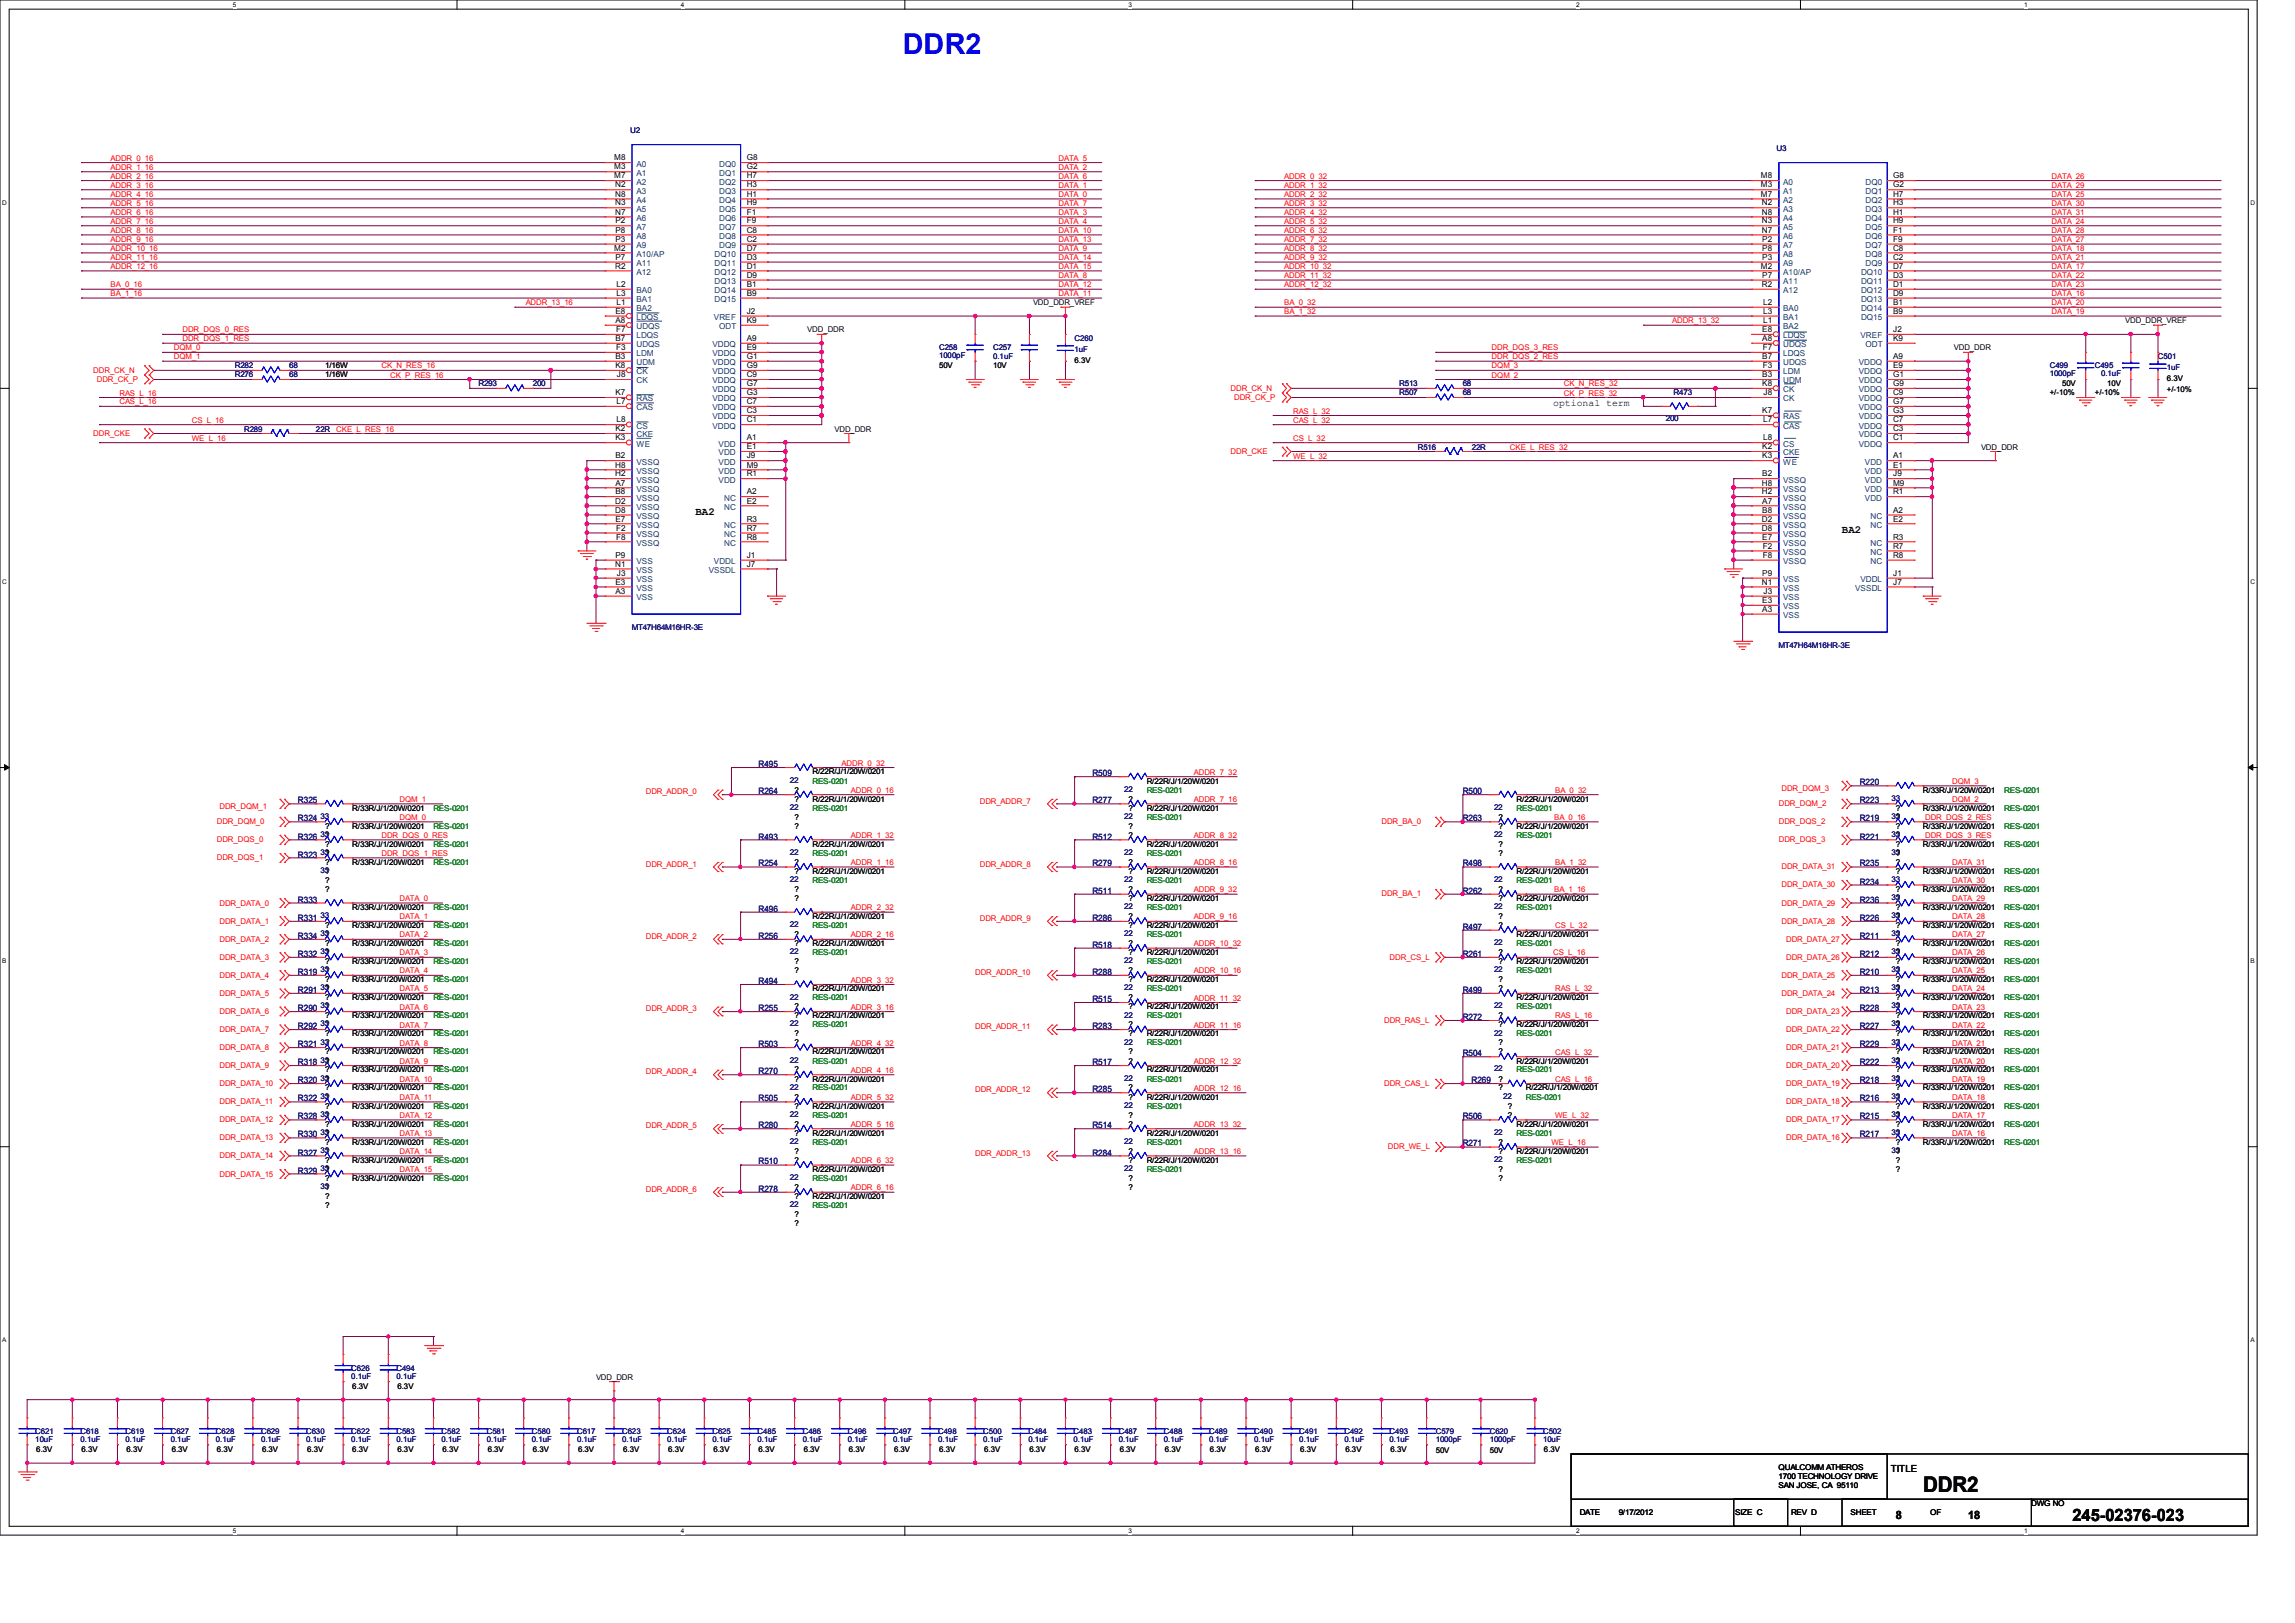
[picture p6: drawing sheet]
<svg xmlns="http://www.w3.org/2000/svg" width="297mm" height="210mm" viewBox="0 0 297 210" stroke-linecap="round" stroke-linejoin="round" font-family="sans-serif">
<defs><g id="words">
<text font-size="3.7" fill="#00f" x="116.8" y="7">DDR2</text>
<text font-size="2.8" x="248.9" y="193.1">DDR2</text>
<text font-size="2.2" x="268.2" y="196.8">245-02376-023</text>
<g font-size="1.5">
<text x="245.3" y="196.5">8</text>
<text x="254.7" y="196.5">18</text>
</g>
<g font-size="1.4">
<text x="90" y="66.6">BA2</text>
<text x="238.4" y="68.9">BA2</text>
</g>
<g font-size="1.3">
<text x="201" y="52.5">optional term</text>
<text x="244.7" y="190.5">TITLE</text>
</g>
<g font-size="1.1">
<text x="79.5" y="20.7">M8</text>
<text x="79.5" y="21.9">M3</text>
<text x="79.5" y="23.1">M7</text>
<text x="96.6" y="20.7">G8</text>
<text x="96.6" y="21.9">G2</text>
<text x="96.6" y="23.1">H7</text>
<text x="227.9" y="23.1">M8</text>
<text x="245" y="23.1">G8</text>
<text x="79.6" y="24.3">N2</text>
<text x="79.6" y="25.4">N8</text>
<text x="79.6" y="26.6">N3</text>
<text x="79.6" y="27.8">N7</text>
<text x="79.7" y="28.9">P2</text>
<text x="96.6" y="24.3">H3</text>
<text x="96.6" y="26.6">H9</text>
<text x="96.6" y="25.4">H1</text>
<text x="96.6" y="27.8">F1</text>
<text x="96.6" y="28.9">F9</text>
<text x="227.9" y="24.3">M3</text>
<text x="227.9" y="25.4">M7</text>
<text x="228" y="26.6">N2</text>
<text x="228" y="27.8">N8</text>
<text x="228" y="28.9">N3</text>
<text x="245" y="24.3">G2</text>
<text x="245" y="25.4">H7</text>
<text x="245" y="26.6">H3</text>
<text x="245" y="28.9">H9</text>
<text x="245" y="27.8">H1</text>
<text x="79.5" y="32.4">M2</text>
<text x="79.6" y="34.8">R2</text>
<text x="79.7" y="30.1">P8</text>
<text x="79.7" y="31.3">P3</text>
<text x="79.7" y="33.6">P7</text>
<text x="96.6" y="30.1">C8</text>
<text x="96.6" y="31.3">C2</text>
<text x="96.6" y="32.4">D7</text>
<text x="96.6" y="33.6">D3</text>
<text x="96.6" y="34.8">D1</text>
<text x="96.6" y="35.9">D9</text>
<text x="227.9" y="34.8">M2</text>
<text x="228" y="30.1">N7</text>
<text x="228.1" y="31.3">P2</text>
<text x="228.1" y="32.4">P8</text>
<text x="228.1" y="33.6">P3</text>
<text x="228.1" y="35.9">P7</text>
<text x="245" y="30.1">F1</text>
<text x="245" y="31.3">F9</text>
<text x="245" y="32.4">C8</text>
<text x="245" y="33.6">C2</text>
<text x="245" y="34.8">D7</text>
<text x="245" y="35.9">D3</text>
<text x="79.7" y="41.8">A8</text>
<text x="79.7" y="40.6">E8</text>
<text x="79.8" y="37.1">L2</text>
<text x="79.8" y="38.3">L3</text>
<text x="79.8" y="39.5">L1</text>
<text x="96.6" y="40.6">J2</text>
<text x="96.6" y="41.8">K9</text>
<text x="96.6" y="37.1">B1</text>
<text x="96.6" y="38.3">B9</text>
<text x="228" y="37.1">R2</text>
<text x="228.2" y="39.5">L2</text>
<text x="228.2" y="40.6">L3</text>
<text x="228.2" y="41.8">L1</text>
<text x="245" y="37.1">D1</text>
<text x="245" y="39.5">B1</text>
<text x="245" y="38.3">D9</text>
<text x="245" y="40.6">B9</text>
<text x="79.7" y="44.1">B7</text>
<text x="79.7" y="47.6">K8</text>
<text x="79.7" y="46.4">B3</text>
<text x="79.7" y="43">F7</text>
<text x="79.7" y="45.3">F3</text>
<text x="96.6" y="44.1">A9</text>
<text x="96.6" y="45.3">E9</text>
<text x="96.6" y="46.4">G1</text>
<text x="96.6" y="47.6">G9</text>
<text x="228.1" y="44.1">A8</text>
<text x="228.1" y="46.4">B7</text>
<text x="228.1" y="43">E8</text>
<text x="228.1" y="45.3">F7</text>
<text x="228.1" y="47.6">F3</text>
<text x="245" y="43">J2</text>
<text x="245" y="44.1">K9</text>
<text x="245" y="46.4">A9</text>
<text x="245" y="47.6">E9</text>
<text x="79.7" y="51.1">K7</text>
<text x="79.8" y="52.3">L7</text>
<text x="79.8" y="48.8">J8</text>
<text x="96.6" y="48.8">C9</text>
<text x="96.6" y="50">G7</text>
<text x="96.6" y="51.1">G3</text>
<text x="96.6" y="52.3">C7</text>
<text x="96.6" y="53.5">C3</text>
<text x="228.1" y="50">K8</text>
<text x="228.1" y="53.5">K7</text>
<text x="228.1" y="48.8">B3</text>
<text x="228.2" y="51.1">J8</text>
<text x="245" y="48.8">G1</text>
<text x="245" y="50">G9</text>
<text x="245" y="51.1">C9</text>
<text x="245" y="52.3">G7</text>
<text x="245" y="53.5">G3</text>
<text x="79.7" y="55.8">K2</text>
<text x="79.7" y="57">K3</text>
<text x="79.7" y="59.3">B2</text>
<text x="79.8" y="54.7">L8</text>
<text x="96.6" y="54.7">C1</text>
<text x="96.6" y="57">A1</text>
<text x="96.6" y="58.1">E1</text>
<text x="96.6" y="59.3">J9</text>
<text x="228.1" y="58.1">K2</text>
<text x="228.1" y="59.3">K3</text>
<text x="228.2" y="57">L8</text>
<text x="228.2" y="54.7">L7</text>
<text x="245" y="54.7">C7</text>
<text x="245" y="55.8">C3</text>
<text x="245" y="57">C1</text>
<text x="245" y="59.3">A1</text>
<text x="79.6" y="60.5">H8</text>
<text x="79.6" y="61.6">H2</text>
<text x="79.6" y="65.2">D2</text>
<text x="79.7" y="62.8">A7</text>
<text x="79.7" y="64">B8</text>
<text x="96.6" y="61.6">R1</text>
<text x="96.6" y="60.5">M9</text>
<text x="96.6" y="65.2">E2</text>
<text x="96.6" y="64">A2</text>
<text x="228" y="62.8">H8</text>
<text x="228" y="64">H2</text>
<text x="228.1" y="61.6">B2</text>
<text x="228.1" y="65.2">A7</text>
<text x="245" y="64">R1</text>
<text x="245" y="62.8">M9</text>
<text x="245" y="60.5">E1</text>
<text x="245" y="61.6">J9</text>
<text x="79.6" y="66.3">D8</text>
<text x="79.7" y="67.5">E7</text>
<text x="79.7" y="68.7">F2</text>
<text x="79.7" y="69.8">F8</text>
<text x="96.6" y="67.5">R3</text>
<text x="96.6" y="68.7">R7</text>
<text x="96.6" y="69.8">R8</text>
<text x="228" y="67.5">D2</text>
<text x="228" y="68.7">D8</text>
<text x="228.1" y="66.3">B8</text>
<text x="228.1" y="69.8">E7</text>
<text x="228.1" y="71">F2</text>
<text x="245" y="67.5">E2</text>
<text x="245" y="66.3">A2</text>
<text x="245" y="69.8">R3</text>
<text x="245" y="71">R7</text>
<text x="79.6" y="73.3">N1</text>
<text x="79.7" y="72.2">P9</text>
<text x="79.7" y="75.6">E3</text>
<text x="79.7" y="76.8">A3</text>
<text x="79.8" y="74.5">J3</text>
<text x="96.6" y="72.2">J1</text>
<text x="96.6" y="73.3">J7</text>
<text x="228" y="75.6">N1</text>
<text x="228.1" y="74.5">P9</text>
<text x="228.1" y="72.2">F8</text>
<text x="228.2" y="76.8">J3</text>
<text x="245" y="72.2">R8</text>
<text x="245" y="74.5">J1</text>
<text x="245" y="75.6">J7</text>
<text x="228.1" y="78">E3</text>
<text x="228.1" y="79.2">A3</text>
</g>
<g font-size="1.1" fill="#004080">
<text x="82.4" y="21.5">A0</text>
<text x="82.4" y="22.7">A1</text>
<text x="82.4" y="23.9">A2</text>
<text x="93.1" y="21.5">DQ0</text>
<text x="93.1" y="22.7">DQ1</text>
<text x="93.1" y="23.9">DQ2</text>
<text x="230.8" y="23.9">A0</text>
<text x="241.4" y="23.9">DQ0</text>
<text x="82.4" y="25.1">A3</text>
<text x="82.4" y="26.2">A4</text>
<text x="82.4" y="27.4">A5</text>
<text x="82.4" y="28.6">A6</text>
<text x="82.4" y="29.7">A7</text>
<text x="93.1" y="25.1">DQ3</text>
<text x="93.1" y="27.4">DQ5</text>
<text x="93.1" y="26.2">DQ4</text>
<text x="93.1" y="28.6">DQ6</text>
<text x="93.1" y="29.7">DQ7</text>
<text x="230.8" y="25.1">A1</text>
<text x="230.8" y="26.2">A2</text>
<text x="230.8" y="27.4">A3</text>
<text x="230.8" y="28.6">A4</text>
<text x="230.8" y="29.7">A5</text>
<text x="241.4" y="25.1">DQ1</text>
<text x="241.4" y="26.2">DQ2</text>
<text x="241.4" y="27.4">DQ3</text>
<text x="241.4" y="29.7">DQ5</text>
<text x="241.4" y="28.6">DQ4</text>
<text x="82.4" y="30.9">A8</text>
<text x="82.4" y="32.1">A9</text>
<text x="82.4" y="33.2">A10/AP</text>
<text x="82.4" y="34.4">A11</text>
<text x="82.4" y="35.6">A12</text>
<text x="92.5" y="33.2">DQ10</text>
<text x="92.5" y="34.4">DQ11</text>
<text x="92.5" y="35.6">DQ12</text>
<text x="93.1" y="30.9">DQ8</text>
<text x="93.1" y="32.1">DQ9</text>
<text x="230.8" y="30.9">A6</text>
<text x="230.8" y="32.1">A7</text>
<text x="230.8" y="33.2">A8</text>
<text x="230.8" y="34.4">A9</text>
<text x="230.8" y="35.6">A10/AP</text>
<text x="240.8" y="35.6">DQ10</text>
<text x="241.4" y="30.9">DQ6</text>
<text x="241.4" y="32.1">DQ7</text>
<text x="241.4" y="33.2">DQ8</text>
<text x="241.4" y="34.4">DQ9</text>
<text x="82.4" y="37.9">BA0</text>
<text x="82.4" y="39.1">BA1</text>
<text x="82.4" y="40.3">BA2</text>
<text x="82.4" y="41.4">LDQS</text>
<text x="92.4" y="41.4">VREF</text>
<text x="92.5" y="37.9">DQ14</text>
<text x="92.5" y="36.7">DQ13</text>
<text x="92.5" y="39.1">DQ15</text>
<text x="230.8" y="36.7">A11</text>
<text x="230.8" y="37.9">A12</text>
<text x="230.8" y="40.3">BA0</text>
<text x="230.8" y="41.4">BA1</text>
<text x="240.8" y="36.7">DQ11</text>
<text x="240.8" y="37.9">DQ12</text>
<text x="240.8" y="40.3">DQ14</text>
<text x="240.8" y="39.1">DQ13</text>
<text x="240.8" y="41.4">DQ15</text>
<text x="82.4" y="42.6">UDQS</text>
<text x="82.4" y="44.9">UDQS</text>
<text x="82.4" y="43.8">LDQS</text>
<text x="82.4" y="46.1">LDM</text>
<text x="82.4" y="47.2">UDM</text>
<text x="92.2" y="44.9">VDDQ</text>
<text x="92.2" y="46.1">VDDQ</text>
<text x="92.2" y="47.2">VDDQ</text>
<text x="93.1" y="42.6">ODT</text>
<text x="230.8" y="44.9">UDQS</text>
<text x="230.8" y="47.2">UDQS</text>
<text x="230.8" y="42.6">BA2</text>
<text x="230.8" y="43.8">LDQS</text>
<text x="230.8" y="46.1">LDQS</text>
<text x="240.5" y="47.2">VDDQ</text>
<text x="240.8" y="43.8">VREF</text>
<text x="241.4" y="44.9">ODT</text>
<text x="82.4" y="48.4">CK</text>
<text x="82.4" y="49.6">CK</text>
<text x="82.4" y="51.9">RAS</text>
<text x="82.4" y="53.1">CAS</text>
<text x="92.2" y="48.4">VDDQ</text>
<text x="92.2" y="49.6">VDDQ</text>
<text x="92.2" y="50.8">VDDQ</text>
<text x="92.2" y="51.9">VDDQ</text>
<text x="92.2" y="53.1">VDDQ</text>
<text x="230.8" y="50.8">CK</text>
<text x="230.8" y="51.9">CK</text>
<text x="230.8" y="48.4">LDM</text>
<text x="230.8" y="49.6">UDM</text>
<text x="240.5" y="48.4">VDDQ</text>
<text x="240.5" y="49.6">VDDQ</text>
<text x="240.5" y="50.8">VDDQ</text>
<text x="240.5" y="51.9">VDDQ</text>
<text x="240.5" y="53.1">VDDQ</text>
<text x="82.4" y="55.5">CS</text>
<text x="82.4" y="56.6">CKE</text>
<text x="82.4" y="57.8">WE</text>
<text x="92.2" y="54.3">VDDQ</text>
<text x="92.2" y="55.5">VDDQ</text>
<text x="93" y="57.8">VDD</text>
<text x="93" y="58.9">VDD</text>
<text x="230.8" y="57.8">CS</text>
<text x="230.8" y="58.9">CKE</text>
<text x="230.8" y="54.3">RAS</text>
<text x="230.8" y="55.5">CAS</text>
<text x="240.5" y="54.3">VDDQ</text>
<text x="240.5" y="55.5">VDDQ</text>
<text x="240.5" y="56.6">VDDQ</text>
<text x="240.5" y="57.8">VDDQ</text>
<text x="82.4" y="60.1">VSSQ</text>
<text x="82.4" y="61.3">VSSQ</text>
<text x="82.4" y="62.4">VSSQ</text>
<text x="82.4" y="63.6">VSSQ</text>
<text x="82.4" y="64.8">VSSQ</text>
<text x="82.4" y="66">VSSQ</text>
<text x="93" y="62.4">VDD</text>
<text x="93" y="61.3">VDD</text>
<text x="93" y="60.1">VDD</text>
<text x="93.7" y="66">NC</text>
<text x="93.7" y="64.8">NC</text>
<text x="230.8" y="60.1">WE</text>
<text x="230.8" y="62.4">VSSQ</text>
<text x="230.8" y="63.6">VSSQ</text>
<text x="230.8" y="64.8">VSSQ</text>
<text x="230.8" y="66">VSSQ</text>
<text x="241.3" y="64.8">VDD</text>
<text x="241.3" y="63.6">VDD</text>
<text x="241.3" y="60.1">VDD</text>
<text x="241.3" y="61.3">VDD</text>
<text x="241.3" y="62.4">VDD</text>
<text x="82.4" y="67.1">VSSQ</text>
<text x="82.4" y="68.3">VSSQ</text>
<text x="82.4" y="69.5">VSSQ</text>
<text x="82.4" y="70.6">VSSQ</text>
<text x="93.7" y="68.3">NC</text>
<text x="93.7" y="69.5">NC</text>
<text x="93.7" y="70.6">NC</text>
<text x="230.8" y="67.1">VSSQ</text>
<text x="230.8" y="68.3">VSSQ</text>
<text x="230.8" y="69.5">VSSQ</text>
<text x="230.8" y="70.6">VSSQ</text>
<text x="230.8" y="71.8">VSSQ</text>
<text x="242.1" y="68.3">NC</text>
<text x="242.1" y="67.1">NC</text>
<text x="242.1" y="70.6">NC</text>
<text x="242.1" y="71.8">NC</text>
<text x="82.4" y="73">VSS</text>
<text x="82.4" y="74.1">VSS</text>
<text x="82.4" y="75.3">VSS</text>
<text x="82.4" y="76.5">VSS</text>
<text x="82.4" y="77.6">VSS</text>
<text x="91.7" y="74.1">VSSDL</text>
<text x="92.4" y="73">VDDL</text>
<text x="230.8" y="73">VSSQ</text>
<text x="230.8" y="75.3">VSS</text>
<text x="230.8" y="76.5">VSS</text>
<text x="230.8" y="77.6">VSS</text>
<text x="240.1" y="76.5">VSSDL</text>
<text x="240.8" y="75.3">VDDL</text>
<text x="242.1" y="73">NC</text>
<text x="230.8" y="78.8">VSS</text>
<text x="230.8" y="80">VSS</text>
</g>
<g font-size="1.1" fill="#000080">
<text x="98.2" y="99.3">R495</text>
<text x="141.4" y="100.4">R509</text>
<text x="240.7" y="101.6">R220</text>
<text x="38.6" y="103.9">R325</text>
<text x="38.6" y="106.3">R324</text>
<text x="98.2" y="102.8">R264</text>
<text x="141.4" y="103.9">R277</text>
<text x="189.3" y="106.3">R263</text>
<text x="189.3" y="102.8">R500</text>
<text x="240.7" y="103.9">R223</text>
<text x="240.7" y="106.3">R219</text>
<text x="38.6" y="108.6">R326</text>
<text x="38.6" y="111">R323</text>
<text x="98.2" y="108.6">R493</text>
<text x="98.2" y="112.1">R254</text>
<text x="141.4" y="108.6">R512</text>
<text x="141.4" y="112.1">R279</text>
<text x="189.3" y="112.1">R498</text>
<text x="240.7" y="108.6">R221</text>
<text x="240.7" y="112.1">R235</text>
<text x="38.6" y="116.8">R333</text>
<text x="38.6" y="119.1">R331</text>
<text x="98.2" y="117.9">R496</text>
<text x="141.4" y="119.1">R286</text>
<text x="141.4" y="115.6">R511</text>
<text x="189.3" y="115.6">R262</text>
<text x="240.7" y="116.8">R236</text>
<text x="240.7" y="119.1">R226</text>
<text x="240.7" y="114.5">R234</text>
<text x="38.6" y="121.5">R334</text>
<text x="38.6" y="123.8">R332</text>
<text x="98.2" y="121.5">R256</text>
<text x="141.4" y="122.6">R518</text>
<text x="189.3" y="123.8">R261</text>
<text x="189.3" y="120.3">R497</text>
<text x="240.7" y="121.5">R211</text>
<text x="240.7" y="123.8">R212</text>
<text x="38.6" y="126.2">R319</text>
<text x="38.6" y="128.5">R291</text>
<text x="38.6" y="130.8">R290</text>
<text x="98.2" y="130.8">R255</text>
<text x="98.2" y="127.3">R494</text>
<text x="141.4" y="129.6">R515</text>
<text x="141.4" y="126.2">R288</text>
<text x="189.3" y="132">R272</text>
<text x="189.3" y="128.5">R499</text>
<text x="240.7" y="126.2">R210</text>
<text x="240.7" y="130.8">R228</text>
<text x="240.7" y="128.5">R213</text>
<text x="38.6" y="137.8">R318</text>
<text x="38.6" y="135.5">R321</text>
<text x="38.6" y="133.1">R292</text>
<text x="98.2" y="135.5">R503</text>
<text x="141.4" y="137.8">R517</text>
<text x="141.4" y="133.1">R283</text>
<text x="189.3" y="136.7">R504</text>
<text x="240.7" y="135.5">R229</text>
<text x="240.7" y="133.1">R227</text>
<text x="240.7" y="137.8">R222</text>
<text x="38.6" y="140.2">R320</text>
<text x="38.6" y="142.5">R322</text>
<text x="98.2" y="139">R270</text>
<text x="98.2" y="142.5">R505</text>
<text x="141.4" y="141.3">R285</text>
<text x="190.4" y="140.2">R269</text>
<text x="240.7" y="142.5">R216</text>
<text x="240.7" y="140.2">R218</text>
<text x="38.6" y="144.8">R328</text>
<text x="38.6" y="149.5">R327</text>
<text x="38.6" y="147.2">R330</text>
<text x="98.2" y="146">R280</text>
<text x="141.4" y="146">R514</text>
<text x="141.4" y="149.5">R284</text>
<text x="189.3" y="148.3">R271</text>
<text x="189.3" y="144.8">R506</text>
<text x="240.7" y="147.2">R217</text>
<text x="240.7" y="144.8">R215</text>
<text x="38.6" y="151.8">R329</text>
<text x="98.2" y="154.2">R278</text>
<text x="98.2" y="150.7">R510</text>
</g>
<g font-size="1" fill="#000080">
<text x="81.6" y="17.3">U2</text>
<text x="229.9" y="19.6">U3</text>
<text x="30.4" y="47.6">R282</text>
<text x="37.4" y="47.6">68</text>
<text x="121.5" y="45.3">C258</text>
<text x="121.5" y="46.4">1000pF</text>
<text x="128.5" y="45.3">C257</text>
<text x="128.5" y="46.5">0.1uF</text>
<text x="139.1" y="44.2">C260</text>
<text x="139.1" y="45.6">1uF</text>
<text x="265.3" y="47.6">C499</text>
<text x="271.1" y="47.6">C495</text>
<text x="279.3" y="46.5">C501</text>
<text x="280.4" y="47.9">1uF</text>
<text x="30.4" y="48.8">R276</text>
<text x="37.4" y="48.8">68</text>
<text x="61.9" y="50">R293</text>
<text x="69" y="50">200</text>
<text x="181.1" y="50">R513</text>
<text x="181.1" y="51.1">R507</text>
<text x="189.3" y="50">68</text>
<text x="189.3" y="51.1">68</text>
<text x="216.6" y="51.1">R473</text>
<text x="265.3" y="48.7">1000pF</text>
<text x="271.9" y="48.7">0.1uF</text>
<text x="31.6" y="55.8">R289</text>
<text x="40.9" y="55.8">22R</text>
<text x="183.5" y="58.2">R516</text>
<text x="190.5" y="58.2">22R</text>
<text x="215.6" y="54.5">200</text>
<text x="81.8" y="81.5">MT47H64M16HR-3E</text>
<text x="230.2" y="83.9">MT47H64M16HR-3E</text>
<text x="102.2" y="101.3">22</text>
<text x="41.5" y="106">33</text>
<text x="102.2" y="104.8">22</text>
<text x="145.5" y="102.4">22</text>
<text x="145.5" y="106">22</text>
<text x="193.4" y="104.8">22</text>
<text x="244.8" y="106">33</text>
<text x="244.8" y="103.6">33</text>
<text x="41.5" y="110.6">33</text>
<text x="41.5" y="108.3">33</text>
<text x="41.5" y="112.9">33</text>
<text x="102.2" y="110.6">22</text>
<text x="145.5" y="110.6">22</text>
<text x="193.4" y="108.3">22</text>
<text x="244.8" y="110.6">33</text>
<text x="244.8" y="108.3">33</text>
<text x="41.5" y="118.8">33</text>
<text x="102.2" y="120">22</text>
<text x="102.2" y="114.1">22</text>
<text x="145.5" y="117.6">22</text>
<text x="145.5" y="114.1">22</text>
<text x="193.4" y="114.1">22</text>
<text x="193.4" y="117.6">22</text>
<text x="244.8" y="118.8">33</text>
<text x="244.8" y="114.1">33</text>
<text x="244.8" y="116.5">33</text>
<text x="41.5" y="123.5">33</text>
<text x="41.5" y="121.1">33</text>
<text x="41.5" y="125.8">33</text>
<text x="102.2" y="123.5">22</text>
<text x="145.5" y="121.1">22</text>
<text x="145.5" y="124.6">22</text>
<text x="193.4" y="125.8">22</text>
<text x="193.4" y="122.3">22</text>
<text x="244.8" y="123.5">33</text>
<text x="244.8" y="125.8">33</text>
<text x="244.8" y="121.1">33</text>
<text x="41.5" y="128.1">33</text>
<text x="41.5" y="130.5">33</text>
<text x="102.2" y="129.3">22</text>
<text x="145.5" y="131.7">22</text>
<text x="145.5" y="128.1">22</text>
<text x="193.4" y="130.5">22</text>
<text x="244.8" y="128.1">33</text>
<text x="244.8" y="130.5">33</text>
<text x="41.5" y="137.5">33</text>
<text x="41.5" y="132.8">33</text>
<text x="41.5" y="135.2">33</text>
<text x="102.2" y="132.8">22</text>
<text x="102.2" y="137.5">22</text>
<text x="145.5" y="135.2">22</text>
<text x="193.4" y="134">22</text>
<text x="244.8" y="132.8">33</text>
<text x="244.8" y="137.5">33</text>
<text x="244.8" y="135.2">33</text>
<text x="41.5" y="139.8">33</text>
<text x="41.5" y="142.2">33</text>
<text x="102.2" y="141">22</text>
<text x="145.5" y="139.8">22</text>
<text x="145.5" y="143.3">22</text>
<text x="193.4" y="138.6">22</text>
<text x="194.5" y="142.2">22</text>
<text x="244.8" y="139.8">33</text>
<text x="244.8" y="142.2">33</text>
<text x="41.5" y="146.9">33</text>
<text x="41.5" y="149.2">33</text>
<text x="41.5" y="144.5">33</text>
<text x="102.2" y="148">22</text>
<text x="102.2" y="144.5">22</text>
<text x="145.5" y="148">22</text>
<text x="193.4" y="146.9">22</text>
<text x="244.8" y="144.5">33</text>
<text x="244.8" y="149.2">33</text>
<text x="244.8" y="146.9">33</text>
<text x="41.5" y="151.5">33</text>
<text x="41.5" y="153.8">33</text>
<text x="102.2" y="152.7">22</text>
<text x="145.5" y="151.5">22</text>
<text x="193.4" y="150.3">22</text>
<text x="102.2" y="156.2">22</text>
<text x="45.5" y="177.3">C626</text>
<text x="45.5" y="178.4">0.1uF</text>
<text x="51.3" y="177.3">C494</text>
<text x="51.3" y="178.4">0.1uF</text>
<text x="4.6" y="185.5">C621</text>
<text x="10.4" y="185.5">C618</text>
<text x="16.3" y="185.5">C619</text>
<text x="22.1" y="185.5">C627</text>
<text x="27.9" y="185.5">C628</text>
<text x="33.8" y="185.5">C629</text>
<text x="39.6" y="185.5">C630</text>
<text x="45.5" y="185.5">C622</text>
<text x="51.3" y="185.5">C583</text>
<text x="57.1" y="185.5">C582</text>
<text x="63" y="185.5">C581</text>
<text x="68.8" y="185.5">C580</text>
<text x="74.7" y="185.5">C617</text>
<text x="80.5" y="185.5">C623</text>
<text x="86.4" y="185.5">C624</text>
<text x="92.2" y="185.5">C625</text>
<text x="98" y="185.5">C485</text>
<text x="103.9" y="185.5">C486</text>
<text x="109.7" y="185.5">C496</text>
<text x="115.6" y="185.5">C497</text>
<text x="121.4" y="185.5">C498</text>
<text x="127.3" y="185.5">C500</text>
<text x="133.1" y="185.5">C484</text>
<text x="138.9" y="185.5">C483</text>
<text x="144.8" y="185.5">C487</text>
<text x="150.6" y="185.5">C488</text>
<text x="156.5" y="185.5">C489</text>
<text x="162.3" y="185.5">C490</text>
<text x="168.1" y="185.5">C491</text>
<text x="174" y="185.5">C492</text>
<text x="179.8" y="185.5">C493</text>
<text x="185.8" y="185.5">C579</text>
<text x="192.8" y="185.5">C620</text>
<text x="199.7" y="185.5">C502</text>
<text x="4.6" y="186.6">10uF</text>
<text x="10.4" y="186.6">0.1uF</text>
<text x="16.3" y="186.6">0.1uF</text>
<text x="22.1" y="186.6">0.1uF</text>
<text x="27.9" y="186.6">0.1uF</text>
<text x="33.8" y="186.6">0.1uF</text>
<text x="39.6" y="186.6">0.1uF</text>
<text x="45.5" y="186.6">0.1uF</text>
<text x="51.3" y="186.6">0.1uF</text>
<text x="57.1" y="186.6">0.1uF</text>
<text x="63" y="186.6">0.1uF</text>
<text x="68.8" y="186.6">0.1uF</text>
<text x="74.7" y="186.6">0.1uF</text>
<text x="80.5" y="186.6">0.1uF</text>
<text x="86.4" y="186.6">0.1uF</text>
<text x="92.2" y="186.6">0.1uF</text>
<text x="98" y="186.6">0.1uF</text>
<text x="103.9" y="186.6">0.1uF</text>
<text x="109.7" y="186.6">0.1uF</text>
<text x="115.6" y="186.6">0.1uF</text>
<text x="121.4" y="186.6">0.1uF</text>
<text x="127.3" y="186.6">0.1uF</text>
<text x="133.1" y="186.6">0.1uF</text>
<text x="138.9" y="186.6">0.1uF</text>
<text x="144.8" y="186.6">0.1uF</text>
<text x="150.6" y="186.6">0.1uF</text>
<text x="156.5" y="186.6">0.1uF</text>
<text x="162.3" y="186.6">0.1uF</text>
<text x="168.1" y="186.6">0.1uF</text>
<text x="174" y="186.6">0.1uF</text>
<text x="179.8" y="186.6">0.1uF</text>
<text x="185.8" y="186.6">1000pF</text>
<text x="192.8" y="186.6">1000pF</text>
<text x="199.7" y="186.6">10uF</text>
</g>
<g font-size="1" fill="#f00">
<text x="14.3" y="20.8">ADDR_0_16</text>
<text x="14.3" y="22">ADDR_1_16</text>
<text x="14.3" y="23.1">ADDR_2_16</text>
<text x="137" y="22">DATA_2</text>
<text x="137" y="20.8">DATA_5</text>
<text x="137" y="23.1">DATA_6</text>
<text x="166.2" y="23.1">ADDR_0_32</text>
<text x="265.5" y="23.1">DATA_26</text>
<text x="14.3" y="24.3">ADDR_3_16</text>
<text x="14.3" y="25.5">ADDR_4_16</text>
<text x="14.3" y="26.6">ADDR_5_16</text>
<text x="14.3" y="27.8">ADDR_6_16</text>
<text x="14.3" y="29">ADDR_7_16</text>
<text x="137" y="24.3">DATA_1</text>
<text x="137" y="25.5">DATA_0</text>
<text x="137" y="27.8">DATA_3</text>
<text x="137" y="29">DATA_4</text>
<text x="137" y="26.6">DATA_7</text>
<text x="166.2" y="24.3">ADDR_1_32</text>
<text x="166.2" y="25.5">ADDR_2_32</text>
<text x="166.2" y="26.6">ADDR_3_32</text>
<text x="166.2" y="27.8">ADDR_4_32</text>
<text x="166.2" y="29">ADDR_5_32</text>
<text x="265.5" y="26.6">DATA_30</text>
<text x="265.5" y="27.8">DATA_31</text>
<text x="265.5" y="24.3">DATA_29</text>
<text x="265.5" y="25.5">DATA_25</text>
<text x="265.5" y="29">DATA_24</text>
<text x="14.3" y="32.5">ADDR_10_16</text>
<text x="14.3" y="33.7">ADDR_11_16</text>
<text x="14.3" y="34.8">ADDR_12_16</text>
<text x="14.3" y="30.1">ADDR_8_16</text>
<text x="14.3" y="31.3">ADDR_9_16</text>
<text x="137" y="30.1">DATA_10</text>
<text x="137" y="31.3">DATA_13</text>
<text x="137" y="34.8">DATA_15</text>
<text x="137" y="33.7">DATA_14</text>
<text x="137" y="32.5">DATA_9</text>
<text x="137" y="36">DATA_8</text>
<text x="166.2" y="34.8">ADDR_10_32</text>
<text x="166.2" y="36">ADDR_11_32</text>
<text x="166.2" y="30.1">ADDR_6_32</text>
<text x="166.2" y="31.3">ADDR_7_32</text>
<text x="166.2" y="32.5">ADDR_8_32</text>
<text x="166.2" y="33.7">ADDR_9_32</text>
<text x="265.5" y="30.1">DATA_28</text>
<text x="265.5" y="31.3">DATA_27</text>
<text x="265.5" y="32.5">DATA_18</text>
<text x="265.5" y="33.7">DATA_21</text>
<text x="265.5" y="36">DATA_22</text>
<text x="265.5" y="34.8">DATA_17</text>
<text x="14.3" y="37.2">BA_0_16</text>
<text x="14.3" y="38.3">BA_1_16</text>
<text x="68" y="39.5">ADDR_13_16</text>
<text x="137" y="38.3">DATA_11</text>
<text x="137" y="37.2">DATA_12</text>
<text x="166.2" y="37.2">ADDR_12_32</text>
<text x="166.2" y="39.5">BA_0_32</text>
<text x="166.2" y="40.6">BA_1_32</text>
<text x="216.4" y="41.8">ADDR_13_32</text>
<text x="265.5" y="40.6">DATA_19</text>
<text x="265.5" y="39.5">DATA_20</text>
<text x="265.5" y="37.2">DATA_23</text>
<text x="265.5" y="38.3">DATA_16</text>
<text x="22.5" y="45.3">DQM_0</text>
<text x="22.5" y="46.5">DQM_1</text>
<text x="23.6" y="43">DDR_DQS_0_RES</text>
<text x="23.6" y="44.2">DDR_DQS_1_RES</text>
<text x="49.4" y="47.7">CK_N_RES_16</text>
<text x="193" y="45.3">DDR_DQS_3_RES</text>
<text x="193" y="46.5">DDR_DQS_2_RES</text>
<text x="193" y="47.7">DQM_3</text>
<text x="12.1" y="48.2">DDR_CK_N</text>
<text x="12.5" y="49.4">DDR_CK_P</text>
<text x="15.5" y="52.3">CAS_L_16</text>
<text x="15.5" y="51.2">RAS_L_16</text>
<text x="50.5" y="48.9">CK_P_RES_16</text>
<text x="159.3" y="50.5">DDR_CK_N</text>
<text x="159.7" y="51.7">DDR_CK_P</text>
<text x="167.3" y="53.5">RAS_L_32</text>
<text x="193" y="48.9">DQM_2</text>
<text x="202.4" y="50">CK_N_RES_32</text>
<text x="202.4" y="51.2">CK_P_RES_32</text>
<text x="12.1" y="56.4">DDR_CKE</text>
<text x="24.8" y="54.7">CS_L_16</text>
<text x="24.8" y="57">WE_L_16</text>
<text x="43.5" y="55.8">CKE_L_RES_16</text>
<text x="159.3" y="58.8">DDR_CKE</text>
<text x="167.3" y="54.7">CAS_L_32</text>
<text x="167.3" y="57">CS_L_32</text>
<text x="167.3" y="59.4">WE_L_32</text>
<text x="195.4" y="58.2">CKE_L_RES_32</text>
<text x="108.9" y="99.1">ADDR_0_32</text>
<text x="154.5" y="100.2">ADDR_7_32</text>
<text x="252.6" y="101.4">DQM_3</text>
<text x="28.1" y="106.6">DDR_DQM_0</text>
<text x="28.4" y="104.6">DDR_DQM_1</text>
<text x="51.7" y="106.1">DQM_0</text>
<text x="51.7" y="103.8">DQM_1</text>
<text x="83.6" y="102.8">DDR_ADDR_0</text>
<text x="110.1" y="102.6">ADDR_0_16</text>
<text x="126.8" y="104">DDR_ADDR_7</text>
<text x="154.5" y="103.8">ADDR_7_16</text>
<text x="178.8" y="106.6">DDR_BA_0</text>
<text x="201.1" y="106.1">BA_0_16</text>
<text x="201.2" y="102.6">BA_0_32</text>
<text x="230.2" y="104.3">DDR_DQM_2</text>
<text x="230.2" y="106.6">DDR_DQS_2</text>
<text x="230.5" y="102.3">DDR_DQM_3</text>
<text x="249.1" y="106.1">DDR_DQS_2_RES</text>
<text x="252.6" y="103.8">DQM_2</text>
<text x="28.1" y="111.3">DDR_DQS_1</text>
<text x="28.1" y="109">DDR_DQS_0</text>
<text x="49.4" y="108.4">DDR_DQS_0_RES</text>
<text x="49.4" y="110.7">DDR_DQS_1_RES</text>
<text x="83.6" y="112.1">DDR_ADDR_1</text>
<text x="110.1" y="111.9">ADDR_1_16</text>
<text x="110.1" y="108.4">ADDR_1_32</text>
<text x="126.8" y="112.1">DDR_ADDR_8</text>
<text x="154.5" y="111.9">ADDR_8_16</text>
<text x="154.5" y="108.4">ADDR_8_32</text>
<text x="201.2" y="111.9">BA_1_32</text>
<text x="230.2" y="109">DDR_DQS_3</text>
<text x="230.5" y="112.5">DDR_DATA_31</text>
<text x="249.1" y="108.4">DDR_DQS_3_RES</text>
<text x="252.6" y="111.9">DATA_31</text>
<text x="28.4" y="117.2">DDR_DATA_0</text>
<text x="28.4" y="119.5">DDR_DATA_1</text>
<text x="51.7" y="119">DATA_1</text>
<text x="51.7" y="116.6">DATA_0</text>
<text x="110.1" y="117.8">ADDR_2_32</text>
<text x="126.8" y="119.2">DDR_ADDR_9</text>
<text x="154.5" y="119">ADDR_9_16</text>
<text x="154.5" y="115.4">ADDR_9_32</text>
<text x="178.8" y="116">DDR_BA_1</text>
<text x="201.1" y="115.4">BA_1_16</text>
<text x="230.5" y="119.5">DDR_DATA_28</text>
<text x="230.5" y="114.8">DDR_DATA_30</text>
<text x="230.5" y="117.2">DDR_DATA_29</text>
<text x="252.6" y="114.3">DATA_30</text>
<text x="252.6" y="116.6">DATA_29</text>
<text x="252.6" y="119">DATA_28</text>
<text x="28.4" y="121.8">DDR_DATA_2</text>
<text x="28.4" y="124.2">DDR_DATA_3</text>
<text x="51.7" y="121.3">DATA_2</text>
<text x="51.7" y="123.6">DATA_3</text>
<text x="51.7" y="125.9">DATA_4</text>
<text x="83.6" y="121.5">DDR_ADDR_2</text>
<text x="110.1" y="121.3">ADDR_2_16</text>
<text x="154.5" y="125.9">ADDR_10_16</text>
<text x="154.5" y="122.4">ADDR_10_32</text>
<text x="179.8" y="124.2">DDR_CS_L</text>
<text x="201" y="123.6">CS_L_16</text>
<text x="201.2" y="120.1">CS_L_32</text>
<text x="231.1" y="121.8">DDR_DATA_27</text>
<text x="231.1" y="124.2">DDR_DATA_26</text>
<text x="252.6" y="125.9">DATA_25</text>
<text x="252.6" y="121.3">DATA_27</text>
<text x="252.6" y="123.6">DATA_26</text>
<text x="28.4" y="126.5">DDR_DATA_4</text>
<text x="28.4" y="128.9">DDR_DATA_5</text>
<text x="28.4" y="131.2">DDR_DATA_6</text>
<text x="51.7" y="128.3">DATA_5</text>
<text x="51.7" y="130.6">DATA_6</text>
<text x="83.6" y="130.9">DDR_ADDR_3</text>
<text x="110.1" y="130.6">ADDR_3_16</text>
<text x="110.1" y="127.1">ADDR_3_32</text>
<text x="126.2" y="126.2">DDR_ADDR_10</text>
<text x="154.5" y="129.5">ADDR_11_32</text>
<text x="201.2" y="131.8">RAS_L_16</text>
<text x="201.2" y="128.3">RAS_L_32</text>
<text x="230.5" y="126.5">DDR_DATA_25</text>
<text x="230.5" y="128.9">DDR_DATA_24</text>
<text x="231.1" y="131.2">DDR_DATA_23</text>
<text x="252.6" y="128.3">DATA_24</text>
<text x="252.6" y="130.6">DATA_23</text>
<text x="28.4" y="133.5">DDR_DATA_7</text>
<text x="28.4" y="135.8">DDR_DATA_8</text>
<text x="51.7" y="133">DATA_7</text>
<text x="51.7" y="135.3">DATA_8</text>
<text x="51.7" y="137.6">DATA_9</text>
<text x="110.1" y="135.3">ADDR_4_32</text>
<text x="126.2" y="133.2">DDR_ADDR_11</text>
<text x="154.5" y="133">ADDR_11_16</text>
<text x="154.5" y="137.6">ADDR_12_32</text>
<text x="179.1" y="132.3">DDR_RAS_L</text>
<text x="201.2" y="136.5">CAS_L_32</text>
<text x="231.1" y="133.5">DDR_DATA_22</text>
<text x="231.1" y="135.8">DDR_DATA_21</text>
<text x="252.6" y="133">DATA_22</text>
<text x="252.6" y="135.3">DATA_21</text>
<text x="252.6" y="137.6">DATA_20</text>
<text x="28.4" y="138.2">DDR_DATA_9</text>
<text x="28.4" y="140.5">DDR_DATA_10</text>
<text x="28.4" y="142.9">DDR_DATA_11</text>
<text x="51.7" y="140">DATA_10</text>
<text x="51.7" y="142.3">DATA_11</text>
<text x="83.6" y="139">DDR_ADDR_4</text>
<text x="110.1" y="138.8">ADDR_4_16</text>
<text x="110.1" y="142.3">ADDR_5_32</text>
<text x="126.2" y="141.4">DDR_ADDR_12</text>
<text x="154.5" y="141.1">ADDR_12_16</text>
<text x="179.1" y="140.5">DDR_CAS_L</text>
<text x="201.2" y="140">CAS_L_16</text>
<text x="231.1" y="142.9">DDR_DATA_18</text>
<text x="231.1" y="138.2">DDR_DATA_20</text>
<text x="231.1" y="140.5">DDR_DATA_19</text>
<text x="252.6" y="140">DATA_19</text>
<text x="252.6" y="142.3">DATA_18</text>
<text x="28.4" y="145.2">DDR_DATA_12</text>
<text x="28.4" y="147.5">DDR_DATA_13</text>
<text x="28.4" y="149.9">DDR_DATA_14</text>
<text x="51.7" y="144.7">DATA_12</text>
<text x="51.7" y="147">DATA_13</text>
<text x="51.7" y="149.3">DATA_14</text>
<text x="83.6" y="146">DDR_ADDR_5</text>
<text x="110.1" y="145.8">ADDR_5_16</text>
<text x="126.2" y="149.5">DDR_ADDR_13</text>
<text x="154.5" y="149.3">ADDR_13_16</text>
<text x="154.5" y="145.8">ADDR_13_32</text>
<text x="179.6" y="148.7">DDR_WE_L</text>
<text x="200.8" y="148.2">WE_L_16</text>
<text x="201.2" y="144.7">WE_L_32</text>
<text x="231.1" y="145.2">DDR_DATA_17</text>
<text x="231.1" y="147.5">DDR_DATA_16</text>
<text x="252.6" y="144.7">DATA_17</text>
<text x="252.6" y="147">DATA_16</text>
<text x="28.4" y="152.2">DDR_DATA_15</text>
<text x="51.7" y="151.6">DATA_15</text>
<text x="83.6" y="154.2">DDR_ADDR_6</text>
<text x="110.1" y="154">ADDR_6_16</text>
<text x="110.1" y="150.5">ADDR_6_32</text>
</g>
<g font-size="1">
<text x="133.7" y="39.5">VDD_DDR_VREF</text>
<text x="275" y="41.8">VDD_DDR_VREF</text>
<text x="42.1" y="47.6">1/16W</text>
<text x="104.5" y="43">VDD_DDR</text>
<text x="121.5" y="47.6">50V</text>
<text x="128.5" y="47.6">10V</text>
<text x="139.1" y="46.9">6.3V</text>
<text x="252.9" y="45.3">VDD_DDR</text>
<text x="42.1" y="48.8">1/16W</text>
<text x="265.3" y="51.1">+/-10%</text>
<text x="266.9" y="50">50V</text>
<text x="271.1" y="51.1">+/-10%</text>
<text x="272.7" y="50">10V</text>
<text x="280.4" y="49.3">6.3V</text>
<text x="280.4" y="50.7">+/-10%</text>
<text x="108" y="55.8">VDD_DDR</text>
<text x="256.4" y="58.2">VDD_DDR</text>
<text x="105.1" y="100.2">R/22R/J/1/20W/0201</text>
<text x="148.4" y="101.4">R/22R/J/1/20W/0201</text>
<text x="42.1" y="107.2">?</text>
<text x="45.6" y="104.9">R/33R/J/1/20W/0201</text>
<text x="45.6" y="107.2">R/33R/J/1/20W/0201</text>
<text x="102.8" y="107.2">?</text>
<text x="102.8" y="106">?</text>
<text x="102.8" y="103.7">?</text>
<text x="102.8" y="102.6">?</text>
<text x="105.1" y="103.7">R/22R/J/1/20W/0201</text>
<text x="146" y="104.9">?</text>
<text x="146" y="103.7">?</text>
<text x="146" y="107.2">?</text>
<text x="148.4" y="104.9">R/22R/J/1/20W/0201</text>
<text x="193.9" y="107.2">?</text>
<text x="193.9" y="106">?</text>
<text x="196.3" y="107.2">R/22R/J/1/20W/0201</text>
<text x="196.3" y="103.7">R/22R/J/1/20W/0201</text>
<text x="245.3" y="107.2">?</text>
<text x="245.3" y="106">?</text>
<text x="245.3" y="104.9">?</text>
<text x="248.8" y="104.9">R/33R/J/1/20W/0201</text>
<text x="248.8" y="102.6">R/33R/J/1/20W/0201</text>
<text x="248.8" y="107.2">R/33R/J/1/20W/0201</text>
<text x="42.1" y="108.4">?</text>
<text x="42.1" y="113.1">?</text>
<text x="42.1" y="111.9">?</text>
<text x="42.1" y="110.7">?</text>
<text x="42.1" y="109.6">?</text>
<text x="45.6" y="109.6">R/33R/J/1/20W/0201</text>
<text x="45.6" y="111.9">R/33R/J/1/20W/0201</text>
<text x="102.8" y="113.1">?</text>
<text x="102.8" y="111.9">?</text>
<text x="105.1" y="109.6">R/22R/J/1/20W/0201</text>
<text x="105.1" y="113.1">R/22R/J/1/20W/0201</text>
<text x="146" y="113.1">?</text>
<text x="146" y="111.9">?</text>
<text x="146" y="108.4">?</text>
<text x="148.4" y="109.6">R/22R/J/1/20W/0201</text>
<text x="148.4" y="113.1">R/22R/J/1/20W/0201</text>
<text x="193.9" y="110.7">?</text>
<text x="193.9" y="109.6">?</text>
<text x="196.3" y="113.1">R/22R/J/1/20W/0201</text>
<text x="245.3" y="113.1">?</text>
<text x="245.3" y="111.9">?</text>
<text x="245.3" y="108.4">?</text>
<text x="245.3" y="110.7">?</text>
<text x="245.3" y="109.6">?</text>
<text x="248.8" y="109.6">R/33R/J/1/20W/0201</text>
<text x="248.8" y="113.1">R/33R/J/1/20W/0201</text>
<text x="42.1" y="115.4">?</text>
<text x="42.1" y="114.3">?</text>
<text x="45.6" y="117.7">R/33R/J/1/20W/0201</text>
<text x="102.8" y="116.6">?</text>
<text x="102.8" y="115.4">?</text>
<text x="105.1" y="118.9">R/22R/J/1/20W/0201</text>
<text x="146" y="118.9">?</text>
<text x="146" y="116.6">?</text>
<text x="146" y="115.4">?</text>
<text x="148.4" y="116.6">R/22R/J/1/20W/0201</text>
<text x="193.9" y="116.6">?</text>
<text x="193.9" y="115.4">?</text>
<text x="193.9" y="118.9">?</text>
<text x="196.3" y="116.6">R/22R/J/1/20W/0201</text>
<text x="245.3" y="116.6">?</text>
<text x="245.3" y="115.4">?</text>
<text x="245.3" y="118.9">?</text>
<text x="245.3" y="117.7">?</text>
<text x="248.8" y="117.7">R/33R/J/1/20W/0201</text>
<text x="248.8" y="115.4">R/33R/J/1/20W/0201</text>
<text x="42.1" y="121.2">?</text>
<text x="42.1" y="120.1">?</text>
<text x="42.1" y="125.9">?</text>
<text x="42.1" y="124.8">?</text>
<text x="42.1" y="123.6">?</text>
<text x="42.1" y="122.4">?</text>
<text x="45.6" y="122.4">R/33R/J/1/20W/0201</text>
<text x="45.6" y="120.1">R/33R/J/1/20W/0201</text>
<text x="45.6" y="124.8">R/33R/J/1/20W/0201</text>
<text x="102.8" y="122.4">?</text>
<text x="102.8" y="121.2">?</text>
<text x="102.8" y="125.9">?</text>
<text x="102.8" y="124.8">?</text>
<text x="105.1" y="122.4">R/22R/J/1/20W/0201</text>
<text x="146" y="123.6">?</text>
<text x="146" y="122.4">?</text>
<text x="146" y="125.9">?</text>
<text x="146" y="120.1">?</text>
<text x="148.4" y="120.1">R/22R/J/1/20W/0201</text>
<text x="148.4" y="123.6">R/22R/J/1/20W/0201</text>
<text x="193.9" y="120.1">?</text>
<text x="193.9" y="124.8">?</text>
<text x="193.9" y="123.6">?</text>
<text x="196.3" y="124.8">R/22R/J/1/20W/0201</text>
<text x="196.3" y="121.2">R/22R/J/1/20W/0201</text>
<text x="245.3" y="125.9">?</text>
<text x="245.3" y="124.8">?</text>
<text x="245.3" y="121.2">?</text>
<text x="245.3" y="120.1">?</text>
<text x="245.3" y="123.6">?</text>
<text x="245.3" y="122.4">?</text>
<text x="248.8" y="122.4">R/33R/J/1/20W/0201</text>
<text x="248.8" y="124.8">R/33R/J/1/20W/0201</text>
<text x="248.8" y="120.1">R/33R/J/1/20W/0201</text>
<text x="42.1" y="130.6">?</text>
<text x="42.1" y="129.4">?</text>
<text x="42.1" y="131.8">?</text>
<text x="42.1" y="128.3">?</text>
<text x="42.1" y="127.1">?</text>
<text x="45.6" y="127.1">R/33R/J/1/20W/0201</text>
<text x="45.6" y="129.4">R/33R/J/1/20W/0201</text>
<text x="45.6" y="131.8">R/33R/J/1/20W/0201</text>
<text x="102.8" y="131.8">?</text>
<text x="102.8" y="130.6">?</text>
<text x="105.1" y="131.8">R/22R/J/1/20W/0201</text>
<text x="105.1" y="128.3">R/22R/J/1/20W/0201</text>
<text x="146" y="127.1">?</text>
<text x="146" y="130.6">?</text>
<text x="146" y="129.4">?</text>
<text x="148.4" y="130.6">R/22R/J/1/20W/0201</text>
<text x="148.4" y="127.1">R/22R/J/1/20W/0201</text>
<text x="193.9" y="128.3">?</text>
<text x="193.9" y="127.1">?</text>
<text x="193.9" y="131.8">?</text>
<text x="196.3" y="129.4">R/22R/J/1/20W/0201</text>
<text x="245.3" y="130.6">?</text>
<text x="245.3" y="129.4">?</text>
<text x="245.3" y="128.3">?</text>
<text x="245.3" y="127.1">?</text>
<text x="245.3" y="131.8">?</text>
<text x="248.8" y="127.1">R/33R/J/1/20W/0201</text>
<text x="248.8" y="131.8">R/33R/J/1/20W/0201</text>
<text x="248.8" y="129.4">R/33R/J/1/20W/0201</text>
<text x="42.1" y="132.9">?</text>
<text x="42.1" y="135.3">?</text>
<text x="42.1" y="134.1">?</text>
<text x="42.1" y="137.6">?</text>
<text x="42.1" y="136.4">?</text>
<text x="45.6" y="136.4">R/33R/J/1/20W/0201</text>
<text x="45.6" y="134.1">R/33R/J/1/20W/0201</text>
<text x="102.8" y="135.3">?</text>
<text x="102.8" y="134.1">?</text>
<text x="105.1" y="136.4">R/22R/J/1/20W/0201</text>
<text x="146" y="134.1">?</text>
<text x="146" y="132.9">?</text>
<text x="146" y="137.6">?</text>
<text x="146" y="136.4">?</text>
<text x="148.4" y="134.1">R/22R/J/1/20W/0201</text>
<text x="193.9" y="136.4">?</text>
<text x="193.9" y="135.3">?</text>
<text x="193.9" y="132.9">?</text>
<text x="196.3" y="132.9">R/22R/J/1/20W/0201</text>
<text x="196.3" y="137.6">R/22R/J/1/20W/0201</text>
<text x="245.3" y="135.3">?</text>
<text x="245.3" y="134.1">?</text>
<text x="245.3" y="132.9">?</text>
<text x="245.3" y="137.6">?</text>
<text x="245.3" y="136.4">?</text>
<text x="248.8" y="136.4">R/33R/J/1/20W/0201</text>
<text x="248.8" y="134.1">R/33R/J/1/20W/0201</text>
<text x="42.1" y="142.3">?</text>
<text x="42.1" y="141.1">?</text>
<text x="42.1" y="143.5">?</text>
<text x="42.1" y="140">?</text>
<text x="42.1" y="138.8">?</text>
<text x="45.6" y="138.8">R/33R/J/1/20W/0201</text>
<text x="45.6" y="141.1">R/33R/J/1/20W/0201</text>
<text x="45.6" y="143.5">R/33R/J/1/20W/0201</text>
<text x="102.8" y="143.5">?</text>
<text x="102.8" y="142.3">?</text>
<text x="102.8" y="140">?</text>
<text x="102.8" y="138.8">?</text>
<text x="105.1" y="140">R/22R/J/1/20W/0201</text>
<text x="105.1" y="143.5">R/22R/J/1/20W/0201</text>
<text x="146" y="142.3">?</text>
<text x="146" y="141.1">?</text>
<text x="148.4" y="138.8">R/22R/J/1/20W/0201</text>
<text x="148.4" y="142.3">R/22R/J/1/20W/0201</text>
<text x="193.9" y="141.1">?</text>
<text x="193.9" y="140">?</text>
<text x="195.1" y="143.5">?</text>
<text x="197.5" y="141.1">R/22R/J/1/20W/0201</text>
<text x="245.3" y="140">?</text>
<text x="245.3" y="138.8">?</text>
<text x="245.3" y="142.3">?</text>
<text x="245.3" y="141.1">?</text>
<text x="245.3" y="143.5">?</text>
<text x="248.8" y="143.5">R/33R/J/1/20W/0201</text>
<text x="248.8" y="138.8">R/33R/J/1/20W/0201</text>
<text x="248.8" y="141.1">R/33R/J/1/20W/0201</text>
<text x="42.1" y="149.3">?</text>
<text x="42.1" y="148.1">?</text>
<text x="42.1" y="144.6">?</text>
<text x="42.1" y="146.9">?</text>
<text x="42.1" y="145.8">?</text>
<text x="45.6" y="145.8">R/33R/J/1/20W/0201</text>
<text x="45.6" y="148.1">R/33R/J/1/20W/0201</text>
<text x="102.8" y="149.3">?</text>
<text x="102.8" y="146.9">?</text>
<text x="102.8" y="145.8">?</text>
<text x="105.1" y="146.9">R/22R/J/1/20W/0201</text>
<text x="146" y="149.3">?</text>
<text x="146" y="145.8">?</text>
<text x="146" y="144.6">?</text>
<text x="148.4" y="146.9">R/22R/J/1/20W/0201</text>
<text x="193.9" y="149.3">?</text>
<text x="193.9" y="148.1">?</text>
<text x="195.1" y="144.6">?</text>
<text x="196.3" y="149.3">R/22R/J/1/20W/0201</text>
<text x="196.3" y="145.8">R/22R/J/1/20W/0201</text>
<text x="245.3" y="146.9">?</text>
<text x="245.3" y="145.8">?</text>
<text x="245.3" y="144.6">?</text>
<text x="245.3" y="149.3">?</text>
<text x="245.3" y="148.1">?</text>
<text x="248.8" y="148.1">R/33R/J/1/20W/0201</text>
<text x="248.8" y="145.8">R/33R/J/1/20W/0201</text>
<text x="42.1" y="154">?</text>
<text x="42.1" y="152.8">?</text>
<text x="42.1" y="155.2">?</text>
<text x="42.1" y="151.6">?</text>
<text x="42.1" y="150.5">?</text>
<text x="45.6" y="150.5">R/33R/J/1/20W/0201</text>
<text x="45.6" y="152.8">R/33R/J/1/20W/0201</text>
<text x="102.8" y="150.5">?</text>
<text x="102.8" y="155.2">?</text>
<text x="102.8" y="154">?</text>
<text x="105.1" y="155.2">R/22R/J/1/20W/0201</text>
<text x="105.1" y="151.6">R/22R/J/1/20W/0201</text>
<text x="146" y="150.5">?</text>
<text x="146" y="154">?</text>
<text x="146" y="152.8">?</text>
<text x="148.4" y="150.5">R/22R/J/1/20W/0201</text>
<text x="193.9" y="152.8">?</text>
<text x="193.9" y="151.6">?</text>
<text x="245.3" y="151.6">?</text>
<text x="245.3" y="150.5">?</text>
<text x="42.1" y="156.3">?</text>
<text x="102.8" y="158.6">?</text>
<text x="102.8" y="157.5">?</text>
<text x="45.6" y="179.7">6.3V</text>
<text x="51.4" y="179.7">6.3V</text>
<text x="77.1" y="178.5">VDD_DDR</text>
<text x="4.7" y="187.8">6.3V</text>
<text x="10.5" y="187.8">6.3V</text>
<text x="16.4" y="187.8">6.3V</text>
<text x="22.2" y="187.8">6.3V</text>
<text x="28.1" y="187.8">6.3V</text>
<text x="33.9" y="187.8">6.3V</text>
<text x="39.7" y="187.8">6.3V</text>
<text x="45.6" y="187.8">6.3V</text>
<text x="51.4" y="187.8">6.3V</text>
<text x="57.3" y="187.8">6.3V</text>
<text x="63.1" y="187.8">6.3V</text>
<text x="69" y="187.8">6.3V</text>
<text x="74.8" y="187.8">6.3V</text>
<text x="80.6" y="187.8">6.3V</text>
<text x="86.5" y="187.8">6.3V</text>
<text x="92.3" y="187.8">6.3V</text>
<text x="98.2" y="187.8">6.3V</text>
<text x="104" y="187.8">6.3V</text>
<text x="109.9" y="187.8">6.3V</text>
<text x="115.7" y="187.8">6.3V</text>
<text x="121.5" y="187.8">6.3V</text>
<text x="127.4" y="187.8">6.3V</text>
<text x="133.2" y="187.8">6.3V</text>
<text x="139.1" y="187.8">6.3V</text>
<text x="144.9" y="187.8">6.3V</text>
<text x="150.7" y="187.8">6.3V</text>
<text x="156.6" y="187.8">6.3V</text>
<text x="162.4" y="187.8">6.3V</text>
<text x="168.3" y="187.8">6.3V</text>
<text x="174.1" y="187.8">6.3V</text>
<text x="180" y="187.8">6.3V</text>
<text x="185.8" y="188">50V</text>
<text x="192.8" y="188">50V</text>
<text x="199.8" y="187.8">6.3V</text>
<text x="230.2" y="190.2">QUALCOMM ATHEROS</text>
<text x="230.2" y="191.3">1700 TECHNOLOGY DRIVE</text>
<text x="204.4" y="196">DATE</text>
<text x="209.5" y="196">9/17/2012</text>
<text x="224.5" y="196">SIZE C</text>
<text x="230.2" y="192.5">SAN JOSE, CA 95110</text>
<text x="231.8" y="196">REV D</text>
<text x="239.5" y="196">SHEET</text>
<text x="249.8" y="196">OF</text>
<text x="262.9" y="194.9">DWG NO</text>
</g>
<g font-size="1" fill="#008000">
<text x="105.1" y="101.4">RES-0201</text>
<text x="56.1" y="104.9">RES-0201</text>
<text x="56.1" y="107.2">RES-0201</text>
<text x="105.1" y="104.9">RES-0201</text>
<text x="148.4" y="102.6">RES-0201</text>
<text x="148.4" y="106">RES-0201</text>
<text x="196.3" y="104.9">RES-0201</text>
<text x="259.4" y="104.9">RES-0201</text>
<text x="259.4" y="102.6">RES-0201</text>
<text x="259.4" y="107.2">RES-0201</text>
<text x="56.1" y="109.6">RES-0201</text>
<text x="56.1" y="111.9">RES-0201</text>
<text x="105.1" y="110.7">RES-0201</text>
<text x="148.4" y="110.7">RES-0201</text>
<text x="196.3" y="108.4">RES-0201</text>
<text x="259.4" y="109.6">RES-0201</text>
<text x="259.4" y="113.1">RES-0201</text>
<text x="56.1" y="117.7">RES-0201</text>
<text x="105.1" y="114.3">RES-0201</text>
<text x="148.4" y="117.7">RES-0201</text>
<text x="148.4" y="114.3">RES-0201</text>
<text x="196.3" y="114.3">RES-0201</text>
<text x="196.3" y="117.7">RES-0201</text>
<text x="259.4" y="117.7">RES-0201</text>
<text x="259.4" y="115.4">RES-0201</text>
<text x="56.1" y="122.4">RES-0201</text>
<text x="56.1" y="120.1">RES-0201</text>
<text x="56.1" y="124.8">RES-0201</text>
<text x="105.1" y="120.1">RES-0201</text>
<text x="105.1" y="123.6">RES-0201</text>
<text x="148.4" y="121.2">RES-0201</text>
<text x="148.4" y="124.8">RES-0201</text>
<text x="196.3" y="125.9">RES-0201</text>
<text x="196.3" y="122.4">RES-0201</text>
<text x="259.4" y="122.4">RES-0201</text>
<text x="259.4" y="124.8">RES-0201</text>
<text x="259.4" y="120.1">RES-0201</text>
<text x="56.1" y="127.1">RES-0201</text>
<text x="56.1" y="129.4">RES-0201</text>
<text x="56.1" y="131.8">RES-0201</text>
<text x="105.1" y="129.4">RES-0201</text>
<text x="148.4" y="131.8">RES-0201</text>
<text x="148.4" y="128.3">RES-0201</text>
<text x="196.3" y="130.6">RES-0201</text>
<text x="259.4" y="127.1">RES-0201</text>
<text x="259.4" y="131.8">RES-0201</text>
<text x="259.4" y="129.4">RES-0201</text>
<text x="56.1" y="136.4">RES-0201</text>
<text x="56.1" y="134.1">RES-0201</text>
<text x="105.1" y="132.9">RES-0201</text>
<text x="105.1" y="137.6">RES-0201</text>
<text x="148.4" y="135.3">RES-0201</text>
<text x="196.3" y="134.1">RES-0201</text>
<text x="259.4" y="136.4">RES-0201</text>
<text x="259.4" y="134.1">RES-0201</text>
<text x="56.1" y="138.8">RES-0201</text>
<text x="56.1" y="141.1">RES-0201</text>
<text x="56.1" y="143.5">RES-0201</text>
<text x="105.1" y="141.1">RES-0201</text>
<text x="148.4" y="140">RES-0201</text>
<text x="148.4" y="143.5">RES-0201</text>
<text x="196.3" y="138.8">RES-0201</text>
<text x="197.5" y="142.3">RES-0201</text>
<text x="259.4" y="143.5">RES-0201</text>
<text x="259.4" y="138.8">RES-0201</text>
<text x="259.4" y="141.1">RES-0201</text>
<text x="56.1" y="145.8">RES-0201</text>
<text x="56.1" y="148.1">RES-0201</text>
<text x="105.1" y="148.1">RES-0201</text>
<text x="105.1" y="144.6">RES-0201</text>
<text x="148.4" y="148.1">RES-0201</text>
<text x="196.3" y="146.9">RES-0201</text>
<text x="259.4" y="148.1">RES-0201</text>
<text x="259.4" y="145.8">RES-0201</text>
<text x="56.1" y="150.5">RES-0201</text>
<text x="56.1" y="152.8">RES-0201</text>
<text x="105.1" y="152.8">RES-0201</text>
<text x="148.4" y="151.6">RES-0201</text>
<text x="196.3" y="150.5">RES-0201</text>
<text x="105.1" y="156.3">RES-0201</text>
</g>
<g font-size=".8">
<text x="30.1" y=".9">5</text>
<text x="88.1" y=".9">4</text>
<text x="146" y=".9">3</text>
<text x="204" y=".9">2</text>
<text x="261.9" y=".9">1</text>
<text x=".3" y="26.5">D</text>
<text x="291.2" y="26.5">D</text>
<text x=".3" y="75.5">C</text>
<text x="291.2" y="75.5">C</text>
<text x=".3" y="124.6">B</text>
<text x="291.2" y="124.6">B</text>
<text x=".3" y="173.7">A</text>
<text x="291.2" y="173.7">A</text>
<text x="30.1" y="198.4">5</text>
<text x="88.1" y="198.4">4</text>
<text x="146" y="198.4">3</text>
<text x="204" y="198.4">2</text>
<text x="261.9" y="198.4">1</text>
</g>
</g></defs>
<path d="M0 0h292.1v198.6h-292.1zM1.2 1.2h289.8v196.3h-289.8z" fill="none" stroke="#000" stroke-width=".13"/>
<g fill="#fff">
<path d="M30.1 .1h.5v1h-.5z"/>
<path d="M30.1 197.6h.5v.9h-.5z"/>
</g>
<path d="M59.1 0v1.2M59.1 197.5v1.2" fill="none" stroke="#000" stroke-width=".13"/>
<g fill="#fff">
<path d="M88.1 .1h.5v1h-.5z"/>
<path d="M88.1 197.6h.5v.9h-.5z"/>
</g>
<path d="M117.1 0v1.2M117.1 197.5v1.2" fill="none" stroke="#000" stroke-width=".13"/>
<g fill="#fff">
<path d="M146 .1h.5v1h-.5z"/>
<path d="M146 197.6h.5v.9h-.5z"/>
</g>
<path d="M175 0v1.2M175 197.5v1.2" fill="none" stroke="#000" stroke-width=".13"/>
<g fill="#fff">
<path d="M204 .1h.5v1h-.5z"/>
<path d="M204 197.6h.5v.9h-.5z"/>
</g>
<path d="M233 0v1.2M233 197.5v1.2" fill="none" stroke="#000" stroke-width=".13"/>
<g fill="#fff">
<path d="M262 .1h.4v1h-.4z"/>
<path d="M262 197.6h.4v.9h-.4z"/>
<path d="M.3 25.7h.6v.9h-.6z"/>
<path d="M291.3 25.7h.5v.9h-.5z"/>
<path d="M.3 74.8h.6v.9h-.6z"/>
<path d="M291.3 74.8h.5v.9h-.5z"/>
</g>
<path d="M0 50.2h1.2M291 50.2h1.1" fill="none" stroke="#000" stroke-width=".13"/>
<g fill="#fff">
<path d="M.3 123.8h.5v1h-.5z"/>
<path d="M291.3 123.8h.5v1h-.5z"/>
</g>
<path d="M0 99.3h1.2M291 99.3h1.1" fill="none" stroke="#000" stroke-width=".13"/>
<path d="M.6 98.9l.6 .4-.6 .4zM291 99.3l.5-.4v.8z" fill="#000" stroke="#000" stroke-width=".13"/>
<g fill="#fff">
<path d="M.3 172.9h.5v.9h-.5z"/>
<path d="M291.3 172.9h.5v.9h-.5z"/>
</g>
<path d="M0 148.4h1.2M291 148.4h1.1M203.3 188.1h40.9v5.9h-40.9zM203.3 188.1h87.7v9.4h-87.7zM224.4 194h7v3.5h-7zM238.4 194h24.5v3.5h-24.5zM262.9 194h28.1v3.5h-28.1z" fill="none" stroke="#000" stroke-width=".13"/>
<g fill="none" stroke="#800040" stroke-width=".13">
<path d="M10.5 21h.1M10.5 22.2h.1M10.5 32.7h.1M10.5 33.9h.1M10.5 35.1h.1M10.5 23.4h.1M10.5 24.6h.1M10.5 25.7h.1M10.5 26.9h.1M10.5 28.1h.1M10.5 29.2h.1M10.5 30.4h.1"/>
<path d="M10.5 31.6h.1M10.5 37.4h.1M10.5 38.6h.1M10.5 23.4h67.8M10.5 24.6h67.8M10.5 35.1h67.8M10.5 37.4h67.8M10.5 25.7h67.8M10.5 26.9h67.8M10.5 28.1h67.8M10.5 29.2h67.8M10.5 30.4h67.8"/>
<path d="M10.5 31.6h67.8M10.5 32.7h67.8M10.5 33.9h67.8M10.5 21h67.8M10.5 22.2h67.8M10.5 38.6h67.8M66.6 39.8h.1M66.6 39.8h11.7M99.3 24.6h.1M99.3 25.7h.1M99.3 22.2h.1M99.3 28.1h.1"/>
<path d="M99.3 29.2h.1M99.3 21h.1M99.3 23.4h.1M99.3 26.9h.1M99.3 30.4h.1M99.3 38.6h.1M99.3 37.4h.1M99.3 31.6h.1M99.3 35.1h.1M99.3 33.9h.1M99.3 32.7h.1M99.3 36.2h.1"/>
<path d="M99.3 23.4h43.3M99.3 24.6h43.3M99.3 35.1h43.3M99.3 36.2h43.3M99.3 37.4h43.3M99.3 25.7h43.3M99.3 26.9h43.3M99.3 28.1h43.3M99.3 29.2h43.3M99.3 30.4h43.3M99.3 31.6h43.3M99.3 32.7h43.3"/>
<path d="M99.3 33.9h43.3M99.3 21h43.3M99.3 22.2h43.3M99.3 38.6h43.3M162.4 23.4h.1M162.4 24.6h.1M162.4 35.1h.1M162.4 36.2h.1M162.4 37.4h.1M162.4 25.7h.1M162.4 26.9h.1M162.4 28.1h.1"/>
<path d="M162.4 29.2h.1M162.4 30.4h.1M162.4 31.6h.1M162.4 32.7h.1M162.4 33.9h.1M162.4 39.8h.1M162.4 39.8h64.3M162.4 23.4h64.3M162.4 24.6h64.3M162.4 35.1h64.3M162.4 36.2h64.3M162.4 37.4h64.3"/>
<path d="M162.4 25.7h64.3M162.4 26.9h64.3M162.4 28.1h64.3M162.4 29.2h64.3M162.4 30.4h64.3M162.4 31.6h64.3M162.4 32.7h64.3M162.4 33.9h64.3M247.7 26.9h.1M247.7 28.1h.1M247.7 30.4h.1M247.7 31.6h.1"/>
<path d="M247.7 24.6h.1M247.7 23.4h.1M247.7 25.7h.1M247.7 29.2h.1M247.7 32.7h.1M247.7 39.8h.1M247.7 33.9h.1M247.7 37.4h.1M247.7 36.2h.1M247.7 35.1h.1M247.7 38.6h.1M247.7 39.8h39.7"/>
<path d="M247.7 23.4h39.7M247.7 24.6h39.7M247.7 35.1h39.7M247.7 36.2h39.7M247.7 37.4h39.7M247.7 25.7h39.7M247.7 26.9h39.7M247.7 28.1h39.7M247.7 29.2h39.7M247.7 30.4h39.7M247.7 31.6h39.7M247.7 32.7h39.7"/>
<path d="M247.7 33.9h39.7M247.7 38.6h39.7M12.9 52.6h.1M12.9 51.4h.1M12.9 54.9h.1M12.9 57.3h.1M12.9 54.9h65.4M12.9 57.3h65.4M12.9 51.4h65.4M12.9 52.6h65.4M19.9 47.9h.1M19.9 49.1h.1"/>
<path d="M19.9 56.1h.1M19.9 47.9h12.8M19.9 49.1h12.8M19.9 56.1h14M21 43.3h.1M21 44.4h.1M21 45.6h.1M21 46.7h.1M21 45.6h57.3M21 46.7h57.3M21 43.3h57.3M21 44.4h57.3"/>
<path d="M37.4 47.9h.1M37.4 49.1h.1M37.4 47.9h40.9M37.4 49.1h40.9M38.6 56.1h.1M38.6 56.1h39.7M60.8 49.1h.1M60.8 50.2h.1M60.8 50.2h3.5M60.8 49.1v1.1M69 50.2h.1M71.3 47.9h.1"/>
<path d="M71.3 47.9v2.3h-2.3M75.9 59.6h.1M75.9 59.6h2.4M75.9 59.6v11.7M78.3 59.6h.1M99.3 59.6h.1M99.3 57.3h.1M99.3 58.4h.1M99.3 49.1h.1M99.3 47.9h.1M99.3 54.9h.1M99.3 53.8h.1"/>
<path d="M99.3 51.4h.1M99.3 50.2h.1M99.3 52.6h.1M99.3 46.7h.1M99.3 44.4h.1M99.3 45.6h.1M99.3 40.9h38.6M99.3 58.4h2.4M99.3 57.3h10.6M99.3 53.8h7M99.3 59.6h2.4M99.3 45.6h7"/>
<path d="M99.3 46.7h7M99.3 47.9h7M99.3 49.1h7M99.3 51.4h7M99.3 50.2h7M99.3 52.6h7M99.3 44.4h7M101.7 59.6h.1M101.7 57.3h.1M101.7 58.4h.1M101.7 57.3v15.2M106.3 47.9h.1"/>
<path d="M106.3 53.8h.1M106.3 50.2h.1M106.3 51.4h.1M106.3 49.1h.1M106.3 46.7h.1M106.3 44.4h.1M106.3 52.6h.1M106.3 45.6h.1M106.3 44.4v10.5h-7M109.9 57.3h.1M126.2 40.9h.1M126.2 46.7h.1"/>
<path d="M126.2 40.9v2.4M126.2 46.7v2.4M133.2 46.7h.1M133.2 40.9h.1M133.2 40.9v2.4M133.2 46.7v2.4M137.9 46.7h.1M137.9 40.9h.1M137.9 40.9v2.4M137.9 46.7v2.4M162.4 40.9h.1M162.4 40.9h64.3"/>
<path d="M164.8 54.9h.1M164.8 57.3h.1M164.8 53.8h.1M164.8 59.6h.1M164.8 54.9h61.9M164.8 57.3h61.9M164.8 53.8h61.9M164.8 59.6h61.9M167.1 58.4h.1M167.1 50.2h.1M167.1 51.4h.1M167.1 58.4h18.7"/>
<path d="M167.1 51.4h17.5M167.1 50.2h17.5M185.8 45.6h.1M185.8 46.7h.1M185.8 47.9h.1M185.8 49.1h.1M185.8 45.6h40.9M185.8 46.7h40.9M185.8 47.9h40.9M185.8 49.1h40.9M189.3 50.2h.1M189.3 51.4h.1"/>
<path d="M189.3 51.4h37.4M189.3 50.2h37.4M190.5 58.4h.1M190.5 58.4h36.2M212.7 42.1h.1M212.7 51.4h.1M212.7 52.6h.1M212.7 42.1h14M212.7 52.6h2.3M212.7 51.4v1.2M219.7 52.6h.1M219.7 52.6h2.3"/>
<path d="M222 50.2h.1M222 52.6h.1M222 50.2v2.4M247.7 43.3h.1M247.7 51.4h.1M247.7 50.2h.1M247.7 57.3h.1M247.7 56.1h.1M247.7 53.8h.1M247.7 52.6h.1M247.7 54.9h.1M247.7 49.1h.1"/>
<path d="M247.7 46.7h.1M247.7 47.9h.1M247.7 59.6h.1M247.7 40.9h.1M247.7 40.9h39.7M247.7 54.9h7M247.7 53.8h7M247.7 59.6h10.5M247.7 46.7h7M247.7 47.9h7M247.7 49.1h7M247.7 43.3h31.6"/>
<path d="M247.7 51.4h7M247.7 50.2h7M247.7 56.1h7M247.7 52.6h7M250.1 59.6h.1M250.1 59.6v15.2M254.7 50.2h.1M254.7 56.1h.1M254.7 52.6h.1M254.7 53.8h.1M254.7 51.4h.1M254.7 49.1h.1"/>
<path d="M254.7 46.7h.1M254.7 54.9h.1M254.7 47.9h.1M254.7 46.7v10.6h-7M258.2 59.6h.1M269.9 49.1h.1M269.9 43.3h.1M269.9 43.3v2.3M269.9 49.1v2.3M275.8 49.1h.1M275.8 43.3h.1M275.8 43.3v2.3"/>
<path d="M275.8 49.1v2.3M279.3 49.1h.1M279.3 43.3h.1M279.3 43.3v2.3M279.3 49.1v2.3M75.9 60.8h.1M75.9 66.6h.1M75.9 65.4h.1M75.9 63.1h.1M75.9 69h.1M75.9 61.9h.1M75.9 67.8h.1"/>
<path d="M75.9 64.3h.1M75.9 70.1h.1M75.9 64.3h2.4M75.9 61.9h2.4M75.9 69h2.4M75.9 70.1h2.4M75.9 67.8h2.4M75.9 65.4h2.4M75.9 66.6h2.4M75.9 63.1h2.4M75.9 60.8h2.4M77.1 72.5h.1"/>
<path d="M77.1 73.6h.1M77.1 74.8h.1M77.1 75.9h.1M77.1 77.1h.1M77.1 74.8h1.2M77.1 75.9h1.2M77.1 77.1h1.2M77.1 72.5h1.2M77.1 72.5v8.1M77.1 73.6h1.2M78.3 61.9h.1M78.3 69h.1"/>
<path d="M78.3 66.6h.1M78.3 67.8h.1M78.3 65.4h.1M78.3 63.1h.1M78.3 70.1h.1M78.3 64.3h.1M78.3 60.8h.1M99.3 60.8h.1M99.3 61.9h.1M99.3 61.9h2.4M99.3 72.5h2.4M99.3 60.8h2.4"/>
<path d="M99.3 73.6h1.2M100.5 73.6h.1M100.5 73.6v3.5M101.7 61.9h.1M101.7 60.8h.1M101.7 72.5h.1M224.4 63.1h.1M224.4 61.9h.1M224.4 71.3h.1M224.4 69h.1M224.4 67.8h.1M224.4 65.4h.1"/>
<path d="M224.4 72.5h.1M224.4 64.3h.1M224.4 70.1h.1M224.4 66.6h.1M224.4 64.3h2.3M224.4 61.9v11.7M224.4 61.9h2.3M224.4 71.3h2.3M224.4 72.5h2.3M224.4 69h2.3M224.4 70.1h2.3M224.4 67.8h2.3"/>
<path d="M224.4 65.4h2.3M224.4 66.6h2.3M224.4 63.1h2.3M225.5 74.8h.1M225.5 75.9h.1M225.5 77.1h.1M225.5 78.3h.1M225.5 79.5h.1M225.5 74.8h1.2M225.5 74.8v8.2M225.5 75.9h1.2M225.5 77.1h1.2"/>
<path d="M225.5 78.3h1.2M225.5 79.5h1.2M226.7 64.3h.1M226.7 61.9h.1M226.7 71.3h.1M226.7 72.5h.1M226.7 69h.1M226.7 70.1h.1M226.7 67.8h.1M226.7 65.4h.1M226.7 66.6h.1M226.7 63.1h.1"/>
<path d="M247.7 61.9h.1M247.7 60.8h.1M247.7 63.1h.1M247.7 64.3h.1M247.7 75.9h.1M247.7 74.8h2.4M247.7 75.9h2.4M247.7 64.3h2.4M247.7 61.9h2.4M247.7 63.1h2.4M247.7 60.8h2.4M250.1 60.8h.1"/>
<path d="M250.1 61.9h.1M250.1 63.1h.1M250.1 74.8h.1M250.1 64.3h.1M250.1 75.9h.1M250.1 75.9v1.2M94.7 99.3h.1M94.7 99.3h7M94.7 99.3v3.5M106.3 99.3h.1M106.3 99.3h9.4M37.4 119.2h.1"/>
<path d="M37.4 116.8h.1M37.4 106.3h.1M37.4 104h.1M37.4 108.7h.1M37.4 111h.1M37.4 119.2h3.5M37.4 116.8h3.5M37.4 106.3h3.5M37.4 104h3.5M37.4 108.7h3.5M37.4 111h3.5M45.6 119.2h.1"/>
<path d="M45.6 116.8h.1M45.6 106.3h.1M45.6 104h.1M45.6 108.7h.1M45.6 111h.1M45.6 119.2h11.7M45.6 116.8h11.7M45.6 106.3h11.7M45.6 104h11.7M45.6 108.7h11.7M45.6 111h11.7M93.5 102.8h.1"/>
<path d="M93.5 112.2h.1M93.5 112.2h8.2M93.5 102.8h8.2M94.7 102.8h.1M95.8 112.2h.1M95.8 108.7h.1M95.8 118h.1M95.8 108.7h5.9M95.8 108.7v3.5M95.8 118v3.5M95.8 118h5.9M106.3 102.8h.1"/>
<path d="M106.3 112.2h.1M106.3 108.7h.1M106.3 118h.1M106.3 108.7h9.4M106.3 112.2h9.4M106.3 102.8h9.4M106.3 118h9.4M136.7 104h.1M136.7 112.2h.1M136.7 119.2h.1M136.7 119.2h8.2M136.7 104h8.2"/>
<path d="M136.7 112.2h8.2M139.1 104h.1M139.1 100.5h.1M139.1 112.2h.1M139.1 108.7h.1M139.1 119.2h.1M139.1 115.7h.1M139.1 100.5v3.5M139.1 108.7v3.5M139.1 115.7v3.5M139.1 108.7h5.8M139.1 100.5h5.8"/>
<path d="M139.1 115.7h5.8M149.6 104h.1M149.6 100.5h.1M149.6 112.2h.1M149.6 108.7h.1M149.6 119.2h.1M149.6 115.7h.1M149.6 119.2h10.5M149.6 104h10.5M149.6 108.7h10.5M149.6 112.2h10.5M149.6 100.5h10.5"/>
<path d="M149.6 115.7h10.5M186.9 106.3h.1M186.9 115.7h.1M186.9 106.3h5.9M186.9 115.7h5.9M189.3 106.3h.1M189.3 102.8h.1M189.3 115.7h.1M189.3 112.2h.1M189.3 112.2h3.5M189.3 102.8h3.5M189.3 102.8v3.5"/>
<path d="M189.3 112.2v3.5M197.5 106.3h.1M197.5 102.8h.1M197.5 115.7h.1M197.5 112.2h.1M197.5 106.3h9.3M197.5 112.2h9.3M197.5 102.8h9.3M197.5 115.7h9.3M239.5 112.2h.1M239.5 114.5h.1M239.5 116.8h.1"/>
<path d="M239.5 119.2h.1M239.5 104h.1M239.5 101.7h.1M239.5 106.3h.1M239.5 108.7h.1M239.5 119.2h4.7M239.5 116.8h4.7M239.5 106.3h4.7M239.5 104h4.7M239.5 108.7h4.7M239.5 112.2h4.7M239.5 114.5h4.7"/>
<path d="M239.5 101.7h4.7M248.9 112.2h.1M248.9 114.5h.1M248.9 116.8h.1M248.9 119.2h.1M248.9 104h.1M248.9 101.7h.1M248.9 106.3h.1M248.9 108.7h.1M248.9 119.2h8.1M248.9 116.8h8.1M248.9 106.3h8.1"/>
<path d="M248.9 104h8.1M248.9 108.7h8.1M248.9 112.2h8.1M248.9 114.5h8.1M248.9 101.7h8.1M37.4 121.5h.1M37.4 123.9h.1M37.4 126.2h.1M37.4 128.5h.1M37.4 130.9h.1M37.4 133.2h.1M37.4 135.6h.1"/>
<path d="M37.4 137.9h.1M37.4 121.5h3.5M37.4 123.9h3.5M37.4 126.2h3.5M37.4 128.5h3.5M37.4 130.9h3.5M37.4 133.2h3.5M37.4 135.6h3.5M37.4 137.9h3.5M45.6 121.5h.1M45.6 123.9h.1M45.6 126.2h.1"/>
<path d="M45.6 128.5h.1M45.6 130.9h.1M45.6 133.2h.1M45.6 135.6h.1M45.6 137.9h.1M45.6 121.5h11.7M45.6 123.9h11.7M45.6 126.2h11.7M45.6 128.5h11.7M45.6 130.9h11.7M45.6 133.2h11.7M45.6 135.6h11.7"/>
<path d="M45.6 137.9h11.7M93.5 121.5h.1M93.5 130.9h.1M93.5 139.1h.1M93.5 121.5h8.2M93.5 130.9h8.2M93.5 139.1h8.2M95.8 121.5h.1M95.8 130.9h.1M95.8 127.4h.1M95.8 139.1h.1M95.8 135.6h.1"/>
<path d="M95.8 135.6h5.9M95.8 127.4v3.5M95.8 135.6v3.5M95.8 127.4h5.9M106.3 121.5h.1M106.3 130.9h.1M106.3 127.4h.1M106.3 139.1h.1M106.3 135.6h.1M106.3 121.5h9.4M106.3 130.9h9.4M106.3 135.6h9.4"/>
<path d="M106.3 127.4h9.4M106.3 139.1h9.4M136.7 126.2h.1M136.7 133.2h.1M136.7 126.2h8.2M136.7 133.2h8.2M139.1 126.2h.1M139.1 122.7h.1M139.1 133.2h.1M139.1 129.7h.1M139.1 137.9h.1M139.1 122.7v3.5"/>
<path d="M139.1 129.7v3.5M139.1 137.9v3.5M139.1 137.9h5.8M139.1 122.7h5.8M139.1 129.7h5.8M149.6 126.2h.1M149.6 122.7h.1M149.6 133.2h.1M149.6 129.7h.1M149.6 137.9h.1M149.6 126.2h10.5M149.6 133.2h10.5"/>
<path d="M149.6 137.9h10.5M149.6 122.7h10.5M149.6 129.7h10.5M186.9 123.9h.1M186.9 132h.1M186.9 123.9h5.9M186.9 132h5.9M189.3 123.9h.1M189.3 132h.1M189.3 120.4h.1M189.3 128.5h.1M189.3 136.7h.1"/>
<path d="M189.3 128.5h3.5M189.3 120.4v3.5M189.3 128.5v3.5M189.3 136.7v3.5M189.3 120.4h3.5M189.3 136.7h3.5M197.5 123.9h.1M197.5 132h.1M197.5 120.4h.1M197.5 128.5h.1M197.5 136.7h.1M197.5 123.9h9.3"/>
<path d="M197.5 128.5h9.3M197.5 132h9.3M197.5 120.4h9.3M197.5 136.7h9.3M239.5 126.2h.1M239.5 128.5h.1M239.5 130.9h.1M239.5 133.2h.1M239.5 135.6h.1M239.5 137.9h.1M239.5 121.5h.1M239.5 123.9h.1"/>
<path d="M239.5 121.5h4.7M239.5 123.9h4.7M239.5 126.2h4.7M239.5 128.5h4.7M239.5 130.9h4.7M239.5 133.2h4.7M239.5 135.6h4.7M239.5 137.9h4.7M248.9 126.2h.1M248.9 128.5h.1M248.9 130.9h.1M248.9 133.2h.1"/>
<path d="M248.9 135.6h.1M248.9 137.9h.1M248.9 121.5h.1M248.9 123.9h.1M248.9 121.5h8.1M248.9 123.9h8.1M248.9 126.2h8.1M248.9 128.5h8.1M248.9 130.9h8.1M248.9 133.2h8.1M248.9 135.6h8.1M248.9 137.9h8.1"/>
<path d="M37.4 140.2h.1M37.4 142.6h.1M37.4 144.9h.1M37.4 147.2h.1M37.4 149.6h.1M37.4 151.9h.1M37.4 149.6h3.5M37.4 140.2h3.5M37.4 142.6h3.5M37.4 144.9h3.5M37.4 147.2h3.5M37.4 151.9h3.5"/>
<path d="M45.6 140.2h.1M45.6 142.6h.1M45.6 144.9h.1M45.6 147.2h.1M45.6 149.6h.1M45.6 151.9h.1M45.6 149.6h11.7M45.6 140.2h11.7M45.6 142.6h11.7M45.6 144.9h11.7M45.6 147.2h11.7M45.6 151.9h11.7"/>
<path d="M93.5 146h.1M93.5 154.3h.1M93.5 146h8.2M93.5 154.3h8.2M95.8 146h.1M95.8 142.6h.1M95.8 154.3h.1M95.8 150.7h.1M95.8 142.6h5.9M95.8 142.6v3.4M95.8 150.7v3.6M95.8 150.7h5.9"/>
<path d="M106.3 146h.1M106.3 142.6h.1M106.3 154.3h.1M106.3 150.7h.1M106.3 146h9.4M106.3 142.6h9.4M106.3 154.3h9.4M106.3 150.7h9.4M136.7 149.6h.1M136.7 141.4h.1M136.7 149.6h8.2M136.7 141.4h8.2"/>
<path d="M139.1 149.6h.1M139.1 146h.1M139.1 141.4h.1M139.1 146h5.8M139.1 146v3.6M149.6 149.6h.1M149.6 146h.1M149.6 141.4h.1M149.6 149.6h11.6M149.6 146h11.6M149.6 141.4h11.6M186.9 140.2h.1"/>
<path d="M186.9 148.4h.1M186.9 140.2h7.1M186.9 148.4h5.9M189.3 140.2h.1M189.3 148.4h.1M189.3 144.9h.1M189.3 144.9h3.5M189.3 144.9v3.5M197.5 148.4h.1M197.5 144.9h.1M197.5 144.9h9.3M197.5 148.4h9.3"/>
<path d="M198.6 140.2h.1M198.6 140.2h8.2M239.5 140.2h.1M239.5 142.6h.1M239.5 144.9h.1M239.5 147.2h.1M239.5 140.2h4.7M239.5 142.6h4.7M239.5 144.9h4.7M239.5 147.2h4.7M248.9 140.2h.1M248.9 142.6h.1"/>
<path d="M248.9 144.9h.1M248.9 147.2h.1M248.9 140.2h8.1M248.9 142.6h8.1M248.9 144.9h8.1M248.9 147.2h8.1M44.4 178.8h.1M44.4 172.9h.1M44.4 172.9v2.4M44.4 178.8v4.7M44.4 172.9h11.7M50.2 178.8h.1"/>
<path d="M50.2 172.9h.1M50.2 172.9v2.4M50.2 178.8v4.7M56.1 172.9h.1M56.1 172.9v1.2M79.5 180h.1M79.5 180v3.5M3.5 181.1h.1M3.5 189.3h.1M3.5 186.9h.1M3.5 181.1v2.4M3.5 186.9v3.6"/>
<path d="M3.5 181.1h195.1M9.4 186.9h.1M9.4 181.1h.1M9.4 189.3h.1M9.4 181.1v2.4M9.4 186.9v2.4M15.2 181.1h.1M15.2 186.9h.1M15.2 189.3h.1M15.2 181.1v2.4M15.2 186.9v2.4M21 181.1h.1"/>
<path d="M21 186.9h.1M21 189.3h.1M21 181.1v2.4M21 186.9v2.4M26.9 181.1h.1M26.9 186.9h.1M26.9 189.3h.1M26.9 181.1v2.4M26.9 186.9v2.4M32.7 181.1h.1M32.7 186.9h.1M32.7 189.3h.1"/>
<path d="M32.7 181.1v2.4M32.7 186.9v2.4M38.6 181.1h.1M38.6 186.9h.1M38.6 189.3h.1M38.6 181.1v2.4M38.6 186.9v2.4M44.4 181.1h.1M44.4 186.9h.1M44.4 189.3h.1M44.4 186.9v2.4M50.2 181.1h.1"/>
<path d="M50.2 186.9h.1M50.2 189.3h.1M50.2 186.9v2.4M56.1 181.1h.1M56.1 186.9h.1M56.1 189.3h.1M56.1 181.1v2.4M56.1 186.9v2.4M61.9 181.1h.1M61.9 186.9h.1M61.9 189.3h.1M61.9 181.1v2.4"/>
<path d="M61.9 186.9v2.4M67.8 181.1h.1M67.8 186.9h.1M67.8 189.3h.1M67.8 181.1v2.4M67.8 186.9v2.4M73.6 181.1h.1M73.6 186.9h.1M73.6 189.3h.1M73.6 181.1v2.4M73.6 186.9v2.4M79.5 181.1h.1"/>
<path d="M79.5 186.9h.1M79.5 189.3h.1M79.5 186.9v2.4M85.3 181.1h.1M85.3 186.9h.1M85.3 189.3h.1M85.3 181.1v2.4M85.3 186.9v2.4M91.1 181.1h.1M91.1 186.9h.1M91.1 181.1v2.4M91.1 186.9v2.4"/>
<path d="M97 186.9h.1M97 181.1h.1M97 189.3h.1M97 181.1v2.4M97 186.9v2.4M102.8 181.1h.1M102.8 186.9h.1M102.8 189.3h.1M102.8 181.1v2.4M102.8 186.9v2.4M108.7 181.1h.1M108.7 186.9h.1"/>
<path d="M108.7 189.3h.1M108.7 181.1v2.4M108.7 186.9v2.4M114.5 181.1h.1M114.5 186.9h.1M114.5 189.3h.1M114.5 181.1v2.4M114.5 186.9v2.4M120.4 181.1h.1M120.4 186.9h.1M120.4 189.3h.1M120.4 181.1v2.4"/>
<path d="M120.4 186.9v2.4M126.2 181.1h.1M126.2 186.9h.1M126.2 189.3h.1M126.2 181.1v2.4M126.2 186.9v2.4M132 181.1h.1M132 186.9h.1M132 189.3h.1M132 181.1v2.4M132 186.9v2.4M137.9 181.1h.1"/>
<path d="M137.9 186.9h.1M137.9 189.3h.1M137.9 181.1v2.4M137.9 186.9v2.4M143.7 181.1h.1M143.7 186.9h.1M143.7 189.3h.1M143.7 181.1v2.4M143.7 186.9v2.4M149.6 181.1h.1M149.6 186.9h.1M149.6 189.3h.1"/>
<path d="M149.6 181.1v2.4M149.6 186.9v2.4M155.4 181.1h.1M155.4 186.9h.1M155.4 189.3h.1M155.4 181.1v2.4M155.4 186.9v2.4M161.2 181.1h.1M161.2 186.9h.1M161.2 189.3h.1M161.2 181.1v2.4M161.2 186.9v2.4"/>
<path d="M167.1 181.1h.1M167.1 186.9h.1M167.1 189.3h.1M167.1 181.1v2.4M167.1 186.9v2.4M172.9 181.1h.1M172.9 186.9h.1M172.9 189.3h.1M172.9 181.1v2.4M172.9 186.9v2.4M178.8 181.1h.1M178.8 186.9h.1"/>
<path d="M178.8 189.3h.1M178.8 181.1v2.4M178.8 186.9v2.4M184.6 181.1h.1M184.6 186.9h.1M184.6 189.3h.1M184.6 181.1v2.4M184.6 186.9v2.4M191.6 181.1h.1M191.6 186.9h.1M191.6 189.3h.1M191.6 181.1v2.4"/>
<path d="M191.6 186.9v2.4M198.6 186.9h.1M198.6 181.1h.1M198.6 186.9v2.4h-195.1M198.6 181.1v2.4"/>
</g>
<g fill="#f0f" stroke="#f0f" stroke-width=".13">
<circle cx="3.5" cy="189.3" r=".21"/>
<circle cx="9.4" cy="181.1" r=".21"/>
<circle cx="15.2" cy="181.1" r=".21"/>
<circle cx="21" cy="181.1" r=".21"/>
<circle cx="9.4" cy="189.3" r=".21"/>
<circle cx="26.9" cy="181.1" r=".21"/>
<circle cx="67.8" cy="189.3" r=".21"/>
<circle cx="79.5" cy="181.1" r=".21"/>
<circle cx="85.3" cy="181.1" r=".21"/>
<circle cx="91.1" cy="189.3" r=".21"/>
<circle cx="85.3" cy="189.3" r=".21"/>
<circle cx="56.1" cy="189.3" r=".21"/>
<circle cx="50.2" cy="189.3" r=".21"/>
<circle cx="44.4" cy="189.3" r=".21"/>
<circle cx="38.6" cy="189.3" r=".21"/>
<circle cx="32.7" cy="189.3" r=".21"/>
<circle cx="79.5" cy="189.3" r=".21"/>
<circle cx="73.6" cy="189.3" r=".21"/>
<circle cx="61.9" cy="189.3" r=".21"/>
<circle cx="26.9" cy="189.3" r=".21"/>
<circle cx="21" cy="189.3" r=".21"/>
<circle cx="15.2" cy="189.3" r=".21"/>
<circle cx="73.6" cy="181.1" r=".21"/>
<circle cx="67.8" cy="181.1" r=".21"/>
<circle cx="61.9" cy="181.1" r=".21"/>
<circle cx="56.1" cy="181.1" r=".21"/>
<circle cx="50.2" cy="181.1" r=".21"/>
<circle cx="44.4" cy="181.1" r=".21"/>
<circle cx="38.6" cy="181.1" r=".21"/>
<circle cx="32.7" cy="181.1" r=".21"/>
<circle cx="120.4" cy="189.3" r=".21"/>
<circle cx="126.2" cy="189.3" r=".21"/>
<circle cx="149.6" cy="189.3" r=".21"/>
<circle cx="155.4" cy="181.1" r=".21"/>
<circle cx="155.4" cy="189.3" r=".21"/>
<circle cx="161.2" cy="181.1" r=".21"/>
<circle cx="97" cy="181.1" r=".21"/>
<circle cx="91.1" cy="181.1" r=".21"/>
<circle cx="184.6" cy="189.3" r=".21"/>
<circle cx="178.8" cy="189.3" r=".21"/>
<circle cx="108.7" cy="189.3" r=".21"/>
<circle cx="102.8" cy="189.3" r=".21"/>
<circle cx="161.2" cy="189.3" r=".21"/>
<circle cx="143.7" cy="189.3" r=".21"/>
<circle cx="132" cy="189.3" r=".21"/>
<circle cx="167.1" cy="189.3" r=".21"/>
<circle cx="97" cy="189.3" r=".21"/>
<circle cx="172.9" cy="189.3" r=".21"/>
<circle cx="167.1" cy="181.1" r=".21"/>
<circle cx="120.4" cy="181.1" r=".21"/>
<circle cx="108.7" cy="181.1" r=".21"/>
<circle cx="132" cy="181.1" r=".21"/>
<circle cx="126.2" cy="181.1" r=".21"/>
<circle cx="114.5" cy="181.1" r=".21"/>
<circle cx="143.7" cy="181.1" r=".21"/>
<circle cx="137.9" cy="181.1" r=".21"/>
<circle cx="184.6" cy="181.1" r=".21"/>
<circle cx="178.8" cy="181.1" r=".21"/>
<circle cx="102.8" cy="181.1" r=".21"/>
<circle cx="191.6" cy="181.1" r=".21"/>
<circle cx="191.6" cy="189.3" r=".21"/>
<circle cx="198.6" cy="181.1" r=".21"/>
<circle cx="149.6" cy="181.1" r=".21"/>
<circle cx="114.5" cy="189.3" r=".21"/>
<circle cx="137.9" cy="189.3" r=".21"/>
<circle cx="172.9" cy="181.1" r=".21"/>
<circle cx="50.2" cy="172.9" r=".21"/>
<circle cx="139" cy="149.6" r=".21"/>
<circle cx="94.6" cy="102.8" r=".22"/>
<circle cx="95.8" cy="112.2" r=".22"/>
<circle cx="95.8" cy="121.5" r=".21"/>
<circle cx="95.8" cy="130.9" r=".21"/>
<circle cx="95.8" cy="139" r=".21"/>
<circle cx="95.8" cy="146.1" r=".21"/>
<circle cx="95.8" cy="154.2" r=".21"/>
<circle cx="139" cy="104" r=".21"/>
<circle cx="139" cy="112.2" r=".22"/>
<circle cx="139" cy="119.2" r=".21"/>
<circle cx="139" cy="126.2" r=".21"/>
<circle cx="139" cy="133.2" r=".21"/>
<circle cx="139" cy="141.4" r=".22"/>
<circle cx="189.3" cy="106.3" r=".22"/>
<circle cx="189.3" cy="115.7" r=".21"/>
<circle cx="189.3" cy="123.8" r=".22"/>
<circle cx="189.3" cy="132" r=".21"/>
<circle cx="189.3" cy="140.2" r=".21"/>
<circle cx="189.3" cy="148.4" r=".21"/>
<circle cx="275.7" cy="43.2" r=".22"/>
<circle cx="269.9" cy="43.2" r=".22"/>
<circle cx="279.2" cy="43.2" r=".21"/>
<circle cx="225.5" cy="75.9" r=".21"/>
<circle cx="225.5" cy="77.1" r=".22"/>
<circle cx="225.5" cy="79.5" r=".21"/>
<circle cx="225.5" cy="78.3" r=".21"/>
<circle cx="224.3" cy="64.3" r=".21"/>
<circle cx="224.3" cy="63.1" r=".21"/>
<circle cx="224.3" cy="72.4" r=".21"/>
<circle cx="224.3" cy="71.3" r=".22"/>
<circle cx="224.3" cy="70.1" r=".21"/>
<circle cx="224.3" cy="68.9" r=".21"/>
<circle cx="224.3" cy="67.8" r=".21"/>
<circle cx="224.3" cy="66.6" r=".21"/>
<circle cx="224.3" cy="65.4" r=".22"/>
<circle cx="254.7" cy="51.4" r=".21"/>
<circle cx="254.7" cy="50.2" r=".21"/>
<circle cx="254.7" cy="56.1" r=".21"/>
<circle cx="254.7" cy="53.7" r=".22"/>
<circle cx="254.7" cy="52.6" r=".21"/>
<circle cx="254.7" cy="54.9" r=".21"/>
<circle cx="254.7" cy="49.1" r=".21"/>
<circle cx="254.7" cy="47.9" r=".22"/>
<circle cx="254.7" cy="46.7" r=".21"/>
<circle cx="250" cy="59.6" r=".22"/>
<circle cx="250" cy="60.7" r=".21"/>
<circle cx="250" cy="61.9" r=".21"/>
<circle cx="250" cy="63.1" r=".21"/>
<circle cx="250" cy="64.3" r=".21"/>
<circle cx="71.3" cy="47.9" r=".23"/>
<circle cx="60.7" cy="49.1" r=".21"/>
<circle cx="126.2" cy="40.9" r=".21"/>
<circle cx="133.2" cy="40.9" r=".21"/>
<circle cx="137.9" cy="40.9" r=".21"/>
<circle cx="222" cy="50.2" r=".21"/>
<circle cx="77.1" cy="73.6" r=".22"/>
<circle cx="77.1" cy="74.8" r=".22"/>
<circle cx="77.1" cy="77.1" r=".23"/>
<circle cx="212.6" cy="51.4" r=".21"/>
<circle cx="75.9" cy="61.9" r=".21"/>
<circle cx="75.9" cy="60.7" r=".21"/>
<circle cx="75.9" cy="67.8" r=".21"/>
<circle cx="75.9" cy="66.6" r=".21"/>
<circle cx="75.9" cy="65.4" r=".22"/>
<circle cx="75.9" cy="64.3" r=".21"/>
<circle cx="75.9" cy="63.1" r=".21"/>
<circle cx="77.1" cy="76" r=".22"/>
<circle cx="75.9" cy="70.1" r=".21"/>
<circle cx="75.9" cy="68.9" r=".21"/>
<circle cx="101.6" cy="61.9" r=".21"/>
<circle cx="101.6" cy="60.7" r=".21"/>
<circle cx="101.6" cy="59.6" r=".22"/>
<circle cx="101.6" cy="57.2" r=".21"/>
<circle cx="101.6" cy="58.4" r=".21"/>
<circle cx="106.3" cy="49.1" r=".22"/>
<circle cx="106.3" cy="47.9" r=".23"/>
<circle cx="106.3" cy="53.7" r=".23"/>
<circle cx="106.3" cy="51.4" r=".22"/>
<circle cx="106.3" cy="50.3" r=".22"/>
<circle cx="106.3" cy="52.6" r=".22"/>
<circle cx="106.3" cy="46.7" r=".22"/>
<circle cx="106.3" cy="45.6" r=".22"/>
<circle cx="106.3" cy="44.4" r=".22"/>
</g>
<g fill="none" stroke="#f00" stroke-width=".13">
<path d="M78.3 21h.1M78.3 22.2h.1M78.3 23.4h.1M78.3 24.6h.1M78.3 25.7h.1M78.3 26.9h.1M78.3 28.1h.1M78.3 29.2h.1M78.3 30.4h.1M78.3 31.6h.1M78.3 32.7h.1M78.3 33.9h.1"/>
<path d="M78.3 35.1h.1M78.3 37.4h.1M78.3 38.6h.1M78.3 21h3.5M78.3 22.2h3.5M78.3 23.4h3.5M78.3 24.6h3.5M78.3 25.7h3.5M78.3 26.9h3.5M78.3 28.1h3.5M78.3 29.2h3.5M78.3 30.4h3.5"/>
<path d="M78.3 31.6h3.5M78.3 32.7h3.5M78.3 33.9h3.5M78.3 35.1h3.5M78.3 37.4h3.5M78.3 38.6h3.5M137.3 39.8h.1M137.3 39.8h1.2M137.9 39.8v1.1M18.7 49.7h.1M18.7 48.5h.1M18.7 47.3h.1"/>
<path d="M18.7 56.7h.1M18.7 55.5h.1M18.7 48.5l.6 .6-.6 .6M18.7 47.3l.6 .6-.6 .6M18.7 55.5l.6 .6-.6 .6M19.3 48.5h.1M19.3 49.7h.1M19.3 47.3h.1M19.3 55.5h.1M19.3 56.7h.1M19.3 48.5l.6 .6-.6 .6M19.3 47.3l.6 .6-.6 .6"/>
<path d="M19.3 55.5l.6 .6-.6 .6M32.7 47.9h.1M32.7 49.1h.1M32.7 49.1h1.2M32.7 47.9h1.2M33.9 56.1h.1M33.9 56.1h1.2M36.2 49.1h1.2M36.2 47.9h1.2M37.4 47.9h.1M37.4 49.1h.1M37.4 56.1h1.2"/>
<path d="M38.6 56.1h.1M105.7 43.3h.1M105.7 43.3h1.2M106.3 44.4h.1M106.3 43.3v1.1M109.3 56.1h.1M109.3 56.1h1.1M109.9 57.3h.1M109.9 56.1v1.2M125.1 49.1h.1M125.1 49.1h2.3M125.4 49.4h.1"/>
<path d="M125.4 49.4h1.6M125.7 49.8h1M126.1 50.1h.1M126.1 50.1h.2M126.2 43.3h.1M126.2 46.7h.1M126.2 43.3v1.1M126.2 45.6v1.1M126.7 49.8h.1M132 49.1h.1M132 49.1h2.4M132.4 49.4h.1"/>
<path d="M132.4 49.4h1.6M132.8 49.8h.9M133.1 50.1h.1M133.1 50.1h.2M133.2 43.3h.1M133.2 46.7h.1M133.2 43.3v1.1M133.2 45.6v1.1M133.7 49.8h.1M136.7 49.1h.1M136.7 49.1h2.4M137.1 49.4h.1"/>
<path d="M137.1 49.4h1.6M137.4 49.8h.9M137.8 50.1h.1M137.8 50.1h.2M137.9 40.9h.1M138.3 49.8h.1M165.9 59h.1M165.9 57.9h.1M165.9 52h.1M165.9 50.8h.1M165.9 49.7h.1M165.9 57.9l.6 .5-.6 .6"/>
<path d="M165.9 50.8l.6 .6-.6 .6M165.9 49.7l.6 .5-.6 .6M166.5 57.9h.1M166.5 59h.1M166.5 50.8h.1M166.5 52h.1M166.5 49.7h.1M166.5 57.9l.6 .5-.6 .6M166.5 50.8l.6 .6-.6 .6M166.5 49.7l.6 .5-.6 .6M185.8 58.4h.1M185.8 58.4h1.1"/>
<path d="M189.3 58.4h1.2M190.5 58.4h.1M215 52.6h.1M215 52.6h1.2M218.5 52.6h1.2M219.7 52.6h.1M254.1 45.6h.1M254.1 45.6h1.2M254.7 46.7h.1M254.7 45.6v1.1M257.6 58.4h.1M257.6 58.4h1.2"/>
<path d="M258.2 59.6h.1M258.2 58.4v1.2M268.7 51.4h.1M268.7 51.4h2.4M269.1 51.8h.1M269.1 51.8h1.6M269.5 52.1h.9M269.8 52.5h.1M269.8 52.5h.2M270.4 52.1h.1M274.6 51.4h.1M274.6 51.4h2.3"/>
<path d="M275 51.8h.1M275 51.8h1.6M275.3 52.1h.9M275.6 52.5h.1M275.6 52.5h.3M275.8 45.6h.1M275.8 49.1h.1M275.8 45.6v1.1M275.8 47.9v1.2M276.2 52.1h.1M278.1 51.4h.1M278.1 51.4h2.3"/>
<path d="M278.4 51.8h.1M278.4 51.8h1.7M278.7 42.1h.1M278.7 42.1h1.2M278.8 52.1h.9M279.1 52.5h.1M279.1 52.5h.3M279.3 43.3h.1M279.3 49.1h.1M279.3 45.6h.1M279.3 42.1v1.2M279.3 45.6v1.1"/>
<path d="M279.3 47.9v1.2M279.7 52.1h.1M74.8 71.3h.1M74.8 71.3h2.3M75.1 71.6h.1M75.1 71.6h1.7M75.5 72h.9M75.9 72.3h.1M75.9 72.3h.2M76.4 72h.1M99.3 77.1h.1M99.3 77.1h2.4"/>
<path d="M99.7 77.5h.1M99.7 77.5h1.6M100 77.9h1M100.4 78.2h.1M100.4 78.2h.2M101 77.9h.1M223.2 73.6h.1M223.2 73.6h2.3M223.5 74h.1M223.5 74h1.7M223.9 74.3h.9M224.2 74.7h.1"/>
<path d="M224.2 74.7h.3M224.8 74.3h.1M248.9 77.1h.1M248.9 77.1h2.3M249.2 77.5h.1M249.2 77.5h1.7M249.6 77.9h.9M249.9 78.2h.1M249.9 78.2h.3M250.5 77.9h.1M75.9 80.6h2.4M76.3 81h1.6"/>
<path d="M76.7 81.3h.1M76.7 81.3h.9M77 81.7h.3M77.3 81.7h.1M77.9 81h.1M78.3 80.6h.1M224.4 83h2.3M224.7 83.3h1.7M225 83.7h.1M225 83.7h1M225.4 84h.2M225.6 84h.1"/>
<path d="M226.4 83.3h.1M226.7 83h.1M36.2 110.4h.1M36.2 111.6h.1M36.2 104.6h.1M36.2 103.4h.1M36.2 105.7h.1M36.2 106.9h.1M36.2 108.1h.1M36.2 109.3h.1M36.2 117.4h.1M36.2 116.3h.1"/>
<path d="M36.2 119.8h.1M36.2 118.6h.1M36.2 110.4l.6 .6-.6 .6M36.2 103.4l.6 .6-.6 .6M36.2 105.7l.6 .6-.6 .6M36.2 108.1l.6 .6-.6 .6M36.2 116.3l.6 .5-.6 .6M36.2 118.6l.6 .6-.6 .6M36.8 111.6h.1M36.8 110.4h.1M36.8 103.4h.1M36.8 104.6h.1"/>
<path d="M36.8 106.9h.1M36.8 105.7h.1M36.8 109.3h.1M36.8 108.1h.1M36.8 116.3h.1M36.8 117.4h.1M36.8 118.6h.1M36.8 119.8h.1M36.8 110.4l.6 .6-.6 .6M36.8 103.4l.6 .6-.6 .6M36.8 105.7l.6 .6-.6 .6M36.8 108.1l.6 .6-.6 .6"/>
<path d="M36.8 116.3l.6 .5-.6 .6M36.8 118.6l.6 .6-.6 .6M40.9 104h.1M40.9 108.7h.1M40.9 116.8h.1M40.9 106.3h.1M40.9 104h1.2M40.9 108.7h1.2M40.9 116.8h1.2M40.9 106.3h1.2M44.4 104h1.2M44.4 108.7h1.2"/>
<path d="M44.4 116.8h1.2M44.4 106.3h1.2M45.6 104h.1M45.6 108.7h.1M45.6 116.8h.1M45.6 106.3h.1M92.9 103.4h.1M92.9 102.2h.1M92.9 112.8h.1M92.9 111.6h.1M92.9 102.2l-.6 .6 .6 .6M92.9 111.6l-.6 .6 .6 .6"/>
<path d="M93.5 103.4h.1M93.5 102.2h.1M93.5 112.8h.1M93.5 111.6h.1M93.5 102.2l-.6 .6 .6 .6M93.5 111.6l-.6 .6 .6 .6M101.7 108.7h.1M101.7 118h.1M101.7 102.8h.1M101.7 108.7h1.1M101.7 118h1.1M101.7 102.8h1.1"/>
<path d="M105.2 108.7h1.1M105.2 118h1.1M105.2 102.8h1.1M106.3 108.7h.1M106.3 118h.1M106.3 102.8h.1M136.1 104.6h.1M136.1 103.4h.1M136.1 112.8h.1M136.1 111.6h.1M136.1 119.8h.1M136.1 118.6h.1"/>
<path d="M136.1 103.4l-.5 .6 .5 .6M136.1 111.6l-.5 .6 .5 .6M136.1 118.6l-.5 .6 .5 .6M136.7 104.6h.1M136.7 103.4h.1M136.7 112.8h.1M136.7 111.6h.1M136.7 119.8h.1M136.7 118.6h.1M136.7 103.4l-.6 .6 .6 .6M136.7 111.6l-.6 .6 .6 .6M136.7 118.6l-.6 .6 .6 .6"/>
<path d="M144.9 119.2h.1M144.9 100.5h.1M144.9 108.7h.1M144.9 115.7h.1M144.9 119.2h1.1M144.9 108.7h1.1M144.9 100.5h1.1M144.9 115.7h1.1M148.4 119.2h1.2M148.4 108.7h1.2M148.4 100.5h1.2M148.4 115.7h1.2"/>
<path d="M149.6 119.2h.1M149.6 100.5h.1M149.6 108.7h.1M149.6 115.7h.1M185.8 105.7h.1M185.8 106.9h.1M185.8 115.1h.1M185.8 116.3h.1M185.8 105.7l.6 .6-.6 .6M185.8 115.1l.6 .6-.6 .6M186.4 106.9h.1M186.4 105.7h.1"/>
<path d="M186.4 116.3h.1M186.4 115.1h.1M186.4 105.7l.5 .6-.5 .6M186.4 115.1l.5 .6-.5 .6M192.8 112.2h.1M192.8 106.3h.1M192.8 115.7h.1M192.8 112.2h1.2M192.8 106.3h1.2M192.8 115.7h1.2M196.3 112.2h1.2M196.3 106.3h1.2"/>
<path d="M196.3 115.7h1.2M197.5 112.2h.1M197.5 106.3h.1M197.5 115.7h.1M238.4 119.8h.1M238.4 118.6h.1M238.4 108.1h.1M238.4 109.3h.1M238.4 102.2h.1M238.4 101.1h.1M238.4 103.4h.1M238.4 104.6h.1"/>
<path d="M238.4 105.7h.1M238.4 106.9h.1M238.4 115.1h.1M238.4 113.9h.1M238.4 117.4h.1M238.4 116.3h.1M238.4 112.8h.1M238.4 111.6h.1M238.4 118.6l.6 .6-.6 .6M238.4 108.1l.6 .6-.6 .6M238.4 101.1l.6 .6-.6 .5M238.4 103.4l.6 .6-.6 .6"/>
<path d="M238.4 105.7l.6 .6-.6 .6M238.4 113.9l.6 .6-.6 .6M238.4 116.3l.6 .5-.6 .6M238.4 111.6l.6 .6-.6 .6M239 118.6h.1M239 119.8h.1M239 109.3h.1M239 108.1h.1M239 101.1h.1M239 102.2h.1M239 104.6h.1M239 103.4h.1"/>
<path d="M239 106.9h.1M239 105.7h.1M239 113.9h.1M239 115.1h.1M239 116.3h.1M239 117.4h.1M239 111.6h.1M239 112.8h.1M239 118.6l.5 .6-.5 .6M239 108.1l.5 .6-.5 .6M239 101.1l.5 .6-.5 .5M239 103.4l.5 .6-.5 .6"/>
<path d="M239 105.7l.5 .6-.5 .6M239 113.9l.5 .6-.5 .6M239 116.3l.5 .5-.5 .6M239 111.6l.5 .6-.5 .6M244.2 116.8h.1M244.2 108.7h.1M244.2 104h.1M244.2 101.7h.1M244.2 112.2h.1M244.2 112.2h1.2M244.2 104h1.2M244.2 108.7h1.2"/>
<path d="M244.2 116.8h1.2M244.2 101.7h1.2M247.7 112.2h1.2M247.7 104h1.2M247.7 108.7h1.2M247.7 116.8h1.2M247.7 101.7h1.2M248.9 116.8h.1M248.9 108.7h.1M248.9 104h.1M248.9 101.7h.1M248.9 112.2h.1"/>
<path d="M36.2 122.1h.1M36.2 120.9h.1M36.2 124.5h.1M36.2 123.3h.1M36.2 126.8h.1M36.2 125.6h.1M36.2 129.1h.1M36.2 128h.1M36.2 131.4h.1M36.2 130.3h.1M36.2 133.8h.1M36.2 132.6h.1"/>
<path d="M36.2 136.1h.1M36.2 135h.1M36.2 138.5h.1M36.2 137.3h.1M36.2 139.7h.1M36.2 120.9l.6 .6-.6 .6M36.2 123.3l.6 .6-.6 .6M36.2 125.6l.6 .6-.6 .6M36.2 128l.6 .5-.6 .6M36.2 130.3l.6 .6-.6 .5M36.2 132.6l.6 .6-.6 .6M36.2 135l.6 .6-.6 .5"/>
<path d="M36.2 137.3l.6 .6-.6 .6M36.2 139.7l.6 .5-.6 .6M36.8 120.9h.1M36.8 122.1h.1M36.8 123.3h.1M36.8 124.5h.1M36.8 125.6h.1M36.8 126.8h.1M36.8 128h.1M36.8 129.1h.1M36.8 130.3h.1M36.8 131.4h.1"/>
<path d="M36.8 132.6h.1M36.8 133.8h.1M36.8 135h.1M36.8 136.1h.1M36.8 137.3h.1M36.8 138.5h.1M36.8 139.7h.1M36.8 120.9l.6 .6-.6 .6M36.8 123.3l.6 .6-.6 .6M36.8 125.6l.6 .6-.6 .6M36.8 128l.6 .5-.6 .6M36.8 130.3l.6 .6-.6 .5"/>
<path d="M36.8 132.6l.6 .6-.6 .6M36.8 135l.6 .6-.6 .5M36.8 137.3l.6 .6-.6 .6M36.8 139.7l.6 .5-.6 .6M40.9 121.5h.1M40.9 126.2h.1M40.9 128.5h.1M40.9 137.9h.1M40.9 135.6h.1M40.9 121.5h1.2M40.9 126.2h1.2M40.9 135.6h1.2"/>
<path d="M40.9 128.5h1.2M40.9 137.9h1.2M44.4 121.5h1.2M44.4 126.2h1.2M44.4 135.6h1.2M44.4 128.5h1.2M44.4 137.9h1.2M45.6 121.5h.1M45.6 126.2h.1M45.6 128.5h.1M45.6 137.9h.1M45.6 135.6h.1"/>
<path d="M92.9 122.1h.1M92.9 120.9h.1M92.9 131.4h.1M92.9 130.3h.1M92.9 139.7h.1M92.9 138.5h.1M92.9 120.9l-.6 .6 .6 .6M92.9 130.3l-.6 .6 .6 .5M92.9 138.5l-.6 .6 .6 .6M93.5 122.1h.1M93.5 120.9h.1M93.5 131.4h.1"/>
<path d="M93.5 130.3h.1M93.5 139.7h.1M93.5 138.5h.1M93.5 120.9l-.6 .6 .6 .6M93.5 130.3l-.6 .6 .6 .5M93.5 138.5l-.6 .6 .6 .6M101.7 130.9h.1M101.7 139.1h.1M101.7 130.9h1.1M101.7 139.1h1.1M105.2 130.9h1.1M105.2 139.1h1.1"/>
<path d="M106.3 130.9h.1M106.3 139.1h.1M136.1 126.8h.1M136.1 125.6h.1M136.1 133.8h.1M136.1 132.6h.1M136.1 125.6l-.5 .6 .5 .6M136.1 132.6l-.5 .6 .5 .6M136.7 126.8h.1M136.7 125.6h.1M136.7 133.8h.1M136.7 132.6h.1"/>
<path d="M136.7 125.6l-.6 .6 .6 .6M136.7 132.6l-.6 .6 .6 .6M144.9 129.7h.1M144.9 122.7h.1M144.9 137.9h.1M144.9 129.7h1.1M144.9 137.9h1.1M144.9 122.7h1.1M148.4 129.7h1.2M148.4 137.9h1.2M148.4 122.7h1.2M149.6 129.7h.1"/>
<path d="M149.6 122.7h.1M149.6 137.9h.1M185.8 124.5h.1M185.8 123.3h.1M185.8 132.6h.1M185.8 131.4h.1M185.8 139.7h.1M185.8 123.3l.6 .6-.6 .6M185.8 131.4l.6 .6-.6 .6M185.8 139.7l.6 .5-.6 .6M186.4 123.3h.1M186.4 124.5h.1"/>
<path d="M186.4 131.4h.1M186.4 132.6h.1M186.4 139.7h.1M186.4 123.3l.5 .6-.5 .6M186.4 131.4l.5 .6-.5 .6M186.4 139.7l.5 .5-.5 .6M192.8 123.9h.1M192.8 132h.1M192.8 120.4h.1M192.8 128.5h.1M192.8 123.9h1.2M192.8 132h1.2"/>
<path d="M192.8 128.5h1.2M192.8 120.4h1.2M196.3 123.9h1.2M196.3 132h1.2M196.3 128.5h1.2M196.3 120.4h1.2M197.5 123.9h.1M197.5 132h.1M197.5 120.4h.1M197.5 128.5h.1M238.4 122.1h.1M238.4 120.9h.1"/>
<path d="M238.4 124.5h.1M238.4 123.3h.1M238.4 126.8h.1M238.4 125.6h.1M238.4 129.1h.1M238.4 128h.1M238.4 133.8h.1M238.4 132.6h.1M238.4 136.1h.1M238.4 135h.1M238.4 138.5h.1M238.4 137.3h.1"/>
<path d="M238.4 131.4h.1M238.4 130.3h.1M238.4 139.7h.1M238.4 120.9l.6 .6-.6 .6M238.4 123.3l.6 .6-.6 .6M238.4 125.6l.6 .6-.6 .6M238.4 128l.6 .5-.6 .6M238.4 132.6l.6 .6-.6 .6M238.4 135l.6 .6-.6 .5M238.4 137.3l.6 .6-.6 .6M238.4 130.3l.6 .6-.6 .5M238.4 139.7l.6 .5-.6 .6"/>
<path d="M239 120.9h.1M239 122.1h.1M239 123.3h.1M239 124.5h.1M239 125.6h.1M239 126.8h.1M239 128h.1M239 129.1h.1M239 132.6h.1M239 133.8h.1M239 135h.1M239 136.1h.1"/>
<path d="M239 137.3h.1M239 138.5h.1M239 130.3h.1M239 131.4h.1M239 139.7h.1M239 120.9l.5 .6-.5 .6M239 123.3l.5 .6-.5 .6M239 125.6l.5 .6-.5 .6M239 128l.5 .5-.5 .6M239 132.6l.5 .6-.5 .6M239 135l.5 .6-.5 .5M239 137.3l.5 .6-.5 .6"/>
<path d="M239 130.3l.5 .6-.5 .5M239 139.7l.5 .5-.5 .6M244.2 121.5h.1M244.2 126.2h.1M244.2 130.9h.1M244.2 135.6h.1M244.2 121.5h1.2M244.2 126.2h1.2M244.2 130.9h1.2M244.2 135.6h1.2M247.7 121.5h1.2M247.7 126.2h1.2"/>
<path d="M247.7 130.9h1.2M247.7 135.6h1.2M248.9 121.5h.1M248.9 126.2h.1M248.9 130.9h.1M248.9 135.6h.1M36.2 140.8h.1M36.2 143.1h.1M36.2 142h.1M36.2 145.5h.1M36.2 144.3h.1M36.2 147.8h.1"/>
<path d="M36.2 146.6h.1M36.2 150.2h.1M36.2 149h.1M36.2 152.5h.1M36.2 151.3h.1M36.2 142l.6 .6-.6 .5M36.2 144.3l.6 .6-.6 .6M36.2 146.6l.6 .6-.6 .6M36.2 149l.6 .6-.6 .6M36.2 151.3l.6 .6-.6 .6M36.8 140.8h.1M36.8 142h.1"/>
<path d="M36.8 143.1h.1M36.8 144.3h.1M36.8 145.5h.1M36.8 146.6h.1M36.8 147.8h.1M36.8 149h.1M36.8 150.2h.1M36.8 151.3h.1M36.8 152.5h.1M36.8 142l.6 .6-.6 .5M36.8 144.3l.6 .6-.6 .6M36.8 146.6l.6 .6-.6 .6"/>
<path d="M36.8 149l.6 .6-.6 .6M36.8 151.3l.6 .6-.6 .6M40.9 144.9h.1M40.9 149.6h.1M40.9 151.9h.1M40.9 140.2h.1M40.9 144.9h1.2M40.9 149.6h1.2M40.9 151.9h1.2M40.9 140.2h1.2M44.4 144.9h1.2M44.4 149.6h1.2"/>
<path d="M44.4 151.9h1.2M44.4 140.2h1.2M45.6 144.9h.1M45.6 149.6h.1M45.6 151.9h.1M45.6 140.2h.1M92.9 146.6h.1M92.9 145.5h.1M92.9 154.8h.1M92.9 153.7h.1M92.9 145.5l-.6 .5 .6 .6M92.9 153.7l-.6 .6 .6 .5"/>
<path d="M93.5 146.6h.1M93.5 145.5h.1M93.5 154.8h.1M93.5 153.7h.1M93.5 145.5l-.6 .5 .6 .6M93.5 153.7l-.6 .6 .6 .5M101.7 154.3h.1M101.7 146h.1M101.7 154.3h1.1M101.7 146h1.1M105.2 154.3h1.1M105.2 146h1.1"/>
<path d="M106.3 154.3h.1M106.3 146h.1M136.1 142h.1M136.1 140.8h.1M136.1 150.2h.1M136.1 149h.1M136.1 140.8l-.5 .6 .5 .6M136.1 149l-.5 .6 .5 .6M136.7 142h.1M136.7 140.8h.1M136.7 150.2h.1M136.7 149h.1"/>
<path d="M136.7 140.8l-.6 .6 .6 .6M136.7 149l-.6 .6 .6 .6M144.9 146h.1M144.9 149.6h.1M144.9 149.6h1.1M144.9 146h1.1M148.4 149.6h1.2M148.4 146h1.2M149.6 146h.1M149.6 149.6h.1M185.8 140.8h.1M185.8 149h.1"/>
<path d="M185.8 147.8h.1M185.8 147.8l.6 .6-.6 .6M186.4 140.8h.1M186.4 147.8h.1M186.4 149h.1M186.4 147.8l.5 .6-.5 .6M192.8 148.4h.1M192.8 148.4h1.2M194 140.2h.1M194 140.2h1.2M196.3 148.4h1.2M197.5 148.4h.1"/>
<path d="M197.5 140.2h1.1M198.6 140.2h.1M238.4 143.1h.1M238.4 142h.1M238.4 145.5h.1M238.4 144.3h.1M238.4 147.8h.1M238.4 146.6h.1M238.4 140.8h.1M238.4 142l.6 .6-.6 .5M238.4 144.3l.6 .6-.6 .6M238.4 146.6l.6 .6-.6 .6"/>
<path d="M239 142h.1M239 143.1h.1M239 144.3h.1M239 145.5h.1M239 146.6h.1M239 147.8h.1M239 140.8h.1M239 142l.5 .6-.5 .5M239 144.3l.5 .6-.5 .6M239 146.6l.5 .6-.5 .6M244.2 142.6h.1M244.2 147.2h.1"/>
<path d="M244.2 142.6h1.2M244.2 147.2h1.2M247.7 142.6h1.2M247.7 147.2h1.2M248.9 142.6h.1M248.9 147.2h.1M50.2 175.3h.1M50.2 178.8h.1M50.2 175.3v1.1M50.2 177.6v1.2M54.9 174.1h2.4M55.3 174.5h1.6"/>
<path d="M55.6 174.8h.1M55.6 174.8h1M56 175.2h.2M56.2 175.2h.1M56.9 174.5h.1M57.3 174.1h.1M78.9 178.8h1.2M79.5 180h.1M79.5 178.8v1.2M80.1 178.8h.1M2.4 190.5h2.3M2.7 190.8h1.7"/>
<path d="M3 191.2h.1M3 191.2h1M3.4 191.5h.2M3.6 191.5h.1M4.4 190.8h.1M4.7 190.5h.1M21 183.5h.1M21 186.9h.1M21 183.5v1.1M21 185.8v1.1M26.9 183.5h.1M26.9 186.9h.1"/>
<path d="M26.9 183.5v1.1M26.9 185.8v1.1M44.4 183.5h.1M44.4 186.9h.1M44.4 183.5v1.1M44.4 185.8v1.1M56.1 183.5h.1M56.1 186.9h.1M56.1 183.5v1.1M56.1 185.8v1.1M61.9 183.5h.1M61.9 186.9h.1"/>
<path d="M61.9 183.5v1.1M61.9 185.8v1.1M79.5 183.5h.1M79.5 186.9h.1M79.5 183.5v1.1M79.5 185.8v1.1M85.3 183.5h.1M85.3 186.9h.1M85.3 183.5v1.1M85.3 185.8v1.1M91.1 183.5h.1M91.1 186.9h.1"/>
<path d="M91.1 183.5v1.1M91.1 185.8v1.1M97 183.5h.1M97 186.9h.1M97 183.5v1.1M97 185.8v1.1M108.7 183.5h.1M108.7 186.9h.1M108.7 183.5v1.1M108.7 185.8v1.1M114.5 183.5h.1M114.5 186.9h.1"/>
<path d="M114.5 183.5v1.1M114.5 185.8v1.1M120.4 183.5h.1M120.4 186.9h.1M120.4 183.5v1.1M120.4 185.8v1.1M132 183.5h.1M132 186.9h.1M132 183.5v1.1M132 185.8v1.1M137.9 183.5h.1M137.9 186.9h.1"/>
<path d="M137.9 183.5v1.1M137.9 185.8v1.1M143.7 183.5h.1M143.7 186.9h.1M143.7 183.5v1.1M143.7 185.8v1.1M149.6 183.5h.1M149.6 186.9h.1M149.6 183.5v1.1M149.6 185.8v1.1M155.4 183.5h.1M155.4 186.9h.1"/>
<path d="M155.4 183.5v1.1M155.4 185.8v1.1M198.6 183.5h.1M198.6 186.9h.1M198.6 183.5v1.1M198.6 185.8v1.1"/>
</g>
<g fill="none" stroke="#00f" stroke-width=".13">
<path d="M81.8 18.7h14v60.8h-14zM33.9 47.9l.2-.4 .5 .8 .5-.8 .4 .8 .5-.8 .2 .4M33.9 49.1l.2-.5 .5 .8 .5-.8 .4 .8 .5-.8 .2 .5M35.1 56.1h.1M35.3 55.6h.1M35.3 55.6l-.2 .5M35.3 55.6l.5 .8M35.8 56.4h.1M36.2 55.6h.1M36.2 55.6l-.4 .8M36.2 55.6l.5 .8M36.7 56.4h.1"/>
<path d="M37.2 55.6h.1M37.2 55.6l-.5 .8M37.2 55.6l.2 .5M37.4 56.1h.1M125.1 45.3h.1M125.1 44.7h.1M125.1 45.3h2.2M125.1 44.7h2.2M126.2 44.7h.1M126.2 45.3h.1M126.2 44.4v.3M126.2 45.3v.3"/>
<path d="M132.2 45.3h.1M132.2 44.7h.1M132.2 45.3h2.1M132.2 44.7h2.1M133.2 44.7h.1M133.2 45.3h.1M133.2 44.4v.3M133.2 45.3v.3M186.9 58.4h.1M187.2 58h.1M187.2 58l-.3 .4M187.2 58l.5 .8"/>
<path d="M187.7 58.8h.1M188.1 58h.1M188.1 58l-.4 .8M188.1 58l.5 .8M188.6 58.8h.1M189.1 58h.1M189.1 58l-.5 .8M189.1 58l.2 .4M189.3 58.4h.1M216.2 52.6l.2-.5 .5 .9 .4-.9 .5 .9 .5-.9 .2 .5M274.7 47.6h.1M274.7 47h.1"/>
<path d="M274.7 47.6h2.1M274.7 47h2.1M275.8 47h.1M275.8 47.6h.1M275.8 46.7v.3M275.8 47.6v.3M278.2 47.1h.1M278.2 47.7h.1M278.2 47.1h2.1M278.2 47.7h2.1M279.3 47.7h.1M279.3 47.1h.1"/>
<path d="M279.3 46.7v.4M279.3 47.7v.2M42.1 104l.2-.5 .5 .9 .5-.9 .4 .9 .5-.9 .2 .5M42.1 108.7l.2-.5 .5 .8 .5-.8 .4 .8 .5-.8 .2 .5M42.1 116.8l.2-.4 .5 .8 .5-.8 .4 .8 .5-.8 .2 .4M42.1 106.3l.2-.4 .5 .8 .5-.8 .4 .8 .5-.8 .2 .4M102.8 108.7l.3-.5 .4 .8 .5-.8 .5 .8 .4-.8 .3 .5M102.8 118l.3-.4 .4 .8 .5-.8 .5 .8 .4-.8 .3 .4M102.8 102.8l.3-.4 .4 .8 .5-.8 .5 .8 .4-.8 .3 .4M146 119.2l.3-.5 .5 .8 .4-.8 .5 .8 .5-.8 .2 .5M146 100.5l.3-.5 .5 .8 .4-.8 .5 .8 .5-.8 .2 .5M146 108.7l.3-.5 .5 .8 .4-.8 .5 .8 .5-.8 .2 .5"/>
<path d="M146 115.7l.3-.5 .5 .8 .4-.8 .5 .8 .5-.8 .2 .5M194 112.2l.2-.5 .5 .8 .5-.8 .4 .8 .5-.8 .2 .5M194 106.3l.2-.4 .5 .8 .5-.8 .4 .8 .5-.8 .2 .4M194 115.7l.2-.5 .5 .8 .5-.8 .4 .8 .5-.8 .2 .5M245.4 116.8l.2-.4 .5 .8 .4-.8 .5 .8 .5-.8 .2 .4M245.4 108.7l.2-.5 .5 .8 .4-.8 .5 .8 .5-.8 .2 .5M245.4 104l.2-.5 .5 .9 .4-.9 .5 .9 .5-.9 .2 .5M245.4 101.7l.2-.5 .5 .8 .4-.8 .5 .8 .5-.8 .2 .5M245.4 112.2l.2-.5 .5 .8 .4-.8 .5 .8 .5-.8 .2 .5M42.1 121.5l.2-.4 .5 .8 .5-.8 .4 .8 .5-.8 .2 .4M42.1 126.2l.2-.5 .5 .8 .5-.8 .4 .8 .5-.8 .2 .5M42.1 128.5l.2-.4 .5 .8 .5-.8 .4 .8 .5-.8 .2 .4"/>
<path d="M42.1 137.9l.2-.5 .5 .8 .5-.8 .4 .8 .5-.8 .2 .5M42.1 135.6l.2-.5 .5 .8 .5-.8 .4 .8 .5-.8 .2 .5M102.8 130.9l.3-.5 .4 .8 .5-.8 .5 .8 .4-.8 .3 .5M102.8 139.1l.3-.5 .4 .8 .5-.8 .5 .8 .4-.8 .3 .5M146 129.7l.3-.5 .5 .8 .4-.8 .5 .8 .5-.8 .2 .5M146 122.7l.3-.5 .5 .9 .4-.9 .5 .9 .5-.9 .2 .5M146 137.9l.3-.5 .5 .8 .4-.8 .5 .8 .5-.8 .2 .5M194 123.9l.2-.5 .5 .8 .5-.8 .4 .8 .5-.8 .2 .5M194 132l.2-.4 .5 .8 .5-.8 .4 .8 .5-.8 .2 .4M194 120.4l.2-.5 .5 .8 .5-.8 .4 .8 .5-.8 .2 .5M194 128.5l.2-.4 .5 .8 .5-.8 .4 .8 .5-.8 .2 .4M245.4 121.5l.2-.4 .5 .8 .4-.8 .5 .8 .5-.8 .2 .4"/>
<path d="M245.4 126.2l.2-.5 .5 .8 .4-.8 .5 .8 .5-.8 .2 .5M245.4 130.9l.2-.5 .5 .8 .4-.8 .5 .8 .5-.8 .2 .5M245.4 135.6l.2-.5 .5 .8 .4-.8 .5 .8 .5-.8 .2 .5M42.1 144.9l.2-.5 .5 .8 .5-.8 .4 .8 .5-.8 .2 .5M42.1 149.6l.2-.5 .5 .8 .5-.8 .4 .8 .5-.8 .2 .5M42.1 151.9l.2-.5 .5 .9 .5-.9 .4 .9 .5-.9 .2 .5M42.1 140.2l.2-.5 .5 .9 .5-.9 .4 .9 .5-.9 .2 .5M102.8 154.3l.3-.5 .4 .8 .5-.8 .5 .8 .4-.8 .3 .5M102.8 146l.3-.4 .4 .8 .5-.8 .5 .8 .4-.8 .3 .4M146 146l.3-.4 .5 .8 .4-.8 .5 .8 .5-.8 .2 .4M146 149.6l.3-.5 .5 .8 .4-.8 .5 .8 .5-.8 .2 .5M194 148.4l.2-.4 .5 .8 .5-.8 .4 .8 .5-.8 .2 .4"/>
<path d="M195.2 140.2l.2-.5 .4 .9 .5-.9 .5 .9 .4-.9 .3 .5M245.4 142.6l.2-.5 .5 .8 .4-.8 .5 .8 .5-.8 .2 .5M245.4 147.2l.2-.4 .5 .8 .4-.8 .5 .8 .5-.8 .2 .4M49.2 177.2h2.1M49.2 176.7h2.1M50.2 176.7h.1M50.2 177.2h.1M50.2 176.4v.3M50.2 177.2v.4M51.3 177.2h.1M51.3 176.7h.1M20 185.5h2.1"/>
<path d="M20 184.9h2.1M21 184.9h.1M21 185.5h.1M21 184.6v.3M21 185.5v.3M22.1 185.5h.1M22.1 184.9h.1M25.8 185.5h2.1M25.8 184.9h2.1M26.9 184.9h.1M26.9 185.5h.1M26.9 184.6v.3"/>
<path d="M26.9 185.5v.3M27.9 185.5h.1M27.9 184.9h.1M43.3 185.5h2.2M43.3 184.9h2.2M44.4 184.9h.1M44.4 185.5h.1M44.4 184.6v.3M44.4 185.5v.3M45.5 185.5h.1M45.5 184.9h.1M55 185.5h2.1"/>
<path d="M55 184.9h2.1M56.1 184.9h.1M56.1 185.5h.1M56.1 184.6v.3M56.1 185.5v.3M57.1 185.5h.1M57.1 184.9h.1M60.9 185.5h2.1M60.9 184.9h2.1M61.9 184.9h.1M61.9 185.5h.1M61.9 184.6v.3"/>
<path d="M61.9 185.5v.3M63 185.5h.1M63 184.9h.1M78.4 185.5h2.1M78.4 184.9h2.1M79.5 184.9h.1M79.5 185.5h.1M79.5 184.6v.3M79.5 185.5v.3M80.5 185.5h.1M80.5 184.9h.1M84.2 185.5h2.2"/>
<path d="M84.2 184.9h2.2M85.3 184.9h.1M85.3 185.5h.1M85.3 184.6v.3M85.3 185.5v.3M86.4 185.5h.1M86.4 184.9h.1M90.1 185.5h2.1M90.1 184.9h2.1M91.1 184.9h.1M91.1 185.5h.1M91.1 184.6v.3"/>
<path d="M91.1 185.5v.3M92.2 185.5h.1M92.2 184.9h.1M95.9 185.5h2.1M95.9 184.9h2.1M97 184.9h.1M97 185.5h.1M97 184.6v.3M97 185.5v.3M98 185.5h.1M98 184.9h.1M107.6 185.5h2.1"/>
<path d="M107.6 184.9h2.1M108.7 184.9h.1M108.7 185.5h.1M108.7 184.6v.3M108.7 185.5v.3M109.7 185.5h.1M109.7 184.9h.1M113.5 185.5h2.1M113.5 184.9h2.1M114.5 184.9h.1M114.5 185.5h.1M114.5 184.6v.3"/>
<path d="M114.5 185.5v.3M115.6 185.5h.1M115.6 184.9h.1M119.3 185.5h2.1M119.3 184.9h2.1M120.4 184.9h.1M120.4 185.5h.1M120.4 184.6v.3M120.4 185.5v.3M121.4 185.5h.1M121.4 184.9h.1M131 185.5h2.1"/>
<path d="M131 184.9h2.1M132 184.9h.1M132 185.5h.1M132 184.6v.3M132 185.5v.3M133.1 185.5h.1M133.1 184.9h.1M136.8 185.5h2.1M136.8 184.9h2.1M137.9 184.9h.1M137.9 185.5h.1M137.9 184.6v.3"/>
<path d="M137.9 185.5v.3M138.9 185.5h.1M138.9 184.9h.1M142.7 185.5h2.1M142.7 184.9h2.1M143.7 184.9h.1M143.7 185.5h.1M143.7 184.6v.3M143.7 185.5v.3M144.8 185.5h.1M144.8 184.9h.1M148.5 185.5h2.1"/>
<path d="M148.5 184.9h2.1M149.6 184.9h.1M149.6 185.5h.1M149.6 184.6v.3M149.6 185.5v.3M150.6 185.5h.1M150.6 184.9h.1M154.3 185.5h2.2M154.3 184.9h2.2M155.4 184.9h.1M155.4 185.5h.1M155.4 184.6v.3"/>
<path d="M155.4 185.5v.3M156.5 185.5h.1M156.5 184.9h.1M197.6 185.5h2.1M197.6 184.9h2.1M198.6 184.9h.1M198.6 185.5h.1M198.6 184.6v.3M198.6 185.5v.3M199.7 185.5h.1M199.7 184.9h.1"/>
</g>
<circle cx="81.4" cy="42.1" r=".33" fill="#fff" stroke="#f00" stroke-width=".13"/>
<g fill="none" stroke="#f00" stroke-width=".13">
<path d="M95.8 21h3.5M95.8 22.2h3.5M95.8 23.4h3.5M95.8 24.6h3.5M95.8 26.9h3.5M95.8 25.7h3.5M95.8 28.1h3.5M95.8 29.2h3.5M95.8 30.4h3.5M95.8 31.6h3.5M95.8 32.7h3.5M95.8 33.9h3.5"/>
<path d="M95.8 35.1h3.5M95.8 37.4h3.5M95.8 36.2h3.5M95.8 38.6h3.5M99.3 21h.1M99.3 22.2h.1M99.3 23.4h.1M99.3 24.6h.1M99.3 26.9h.1M99.3 25.7h.1M99.3 28.1h.1M99.3 29.2h.1"/>
<path d="M99.3 30.4h.1M99.3 31.6h.1M99.3 32.7h.1M99.3 33.9h.1M99.3 35.1h.1M99.3 37.4h.1M99.3 36.2h.1M99.3 38.6h.1M78.3 42.1h.1M78.3 42.1h2.8M95.8 42.1h3.5M95.8 40.9h3.5"/>
<path d="M99.3 40.9h.1M99.3 42.1h.1"/>
</g>
<path d="M82.4 41.5h3.1M85.5 41.5h.1" fill="none" stroke="#004080" stroke-width=".13"/>
<circle cx="81.4" cy="54.9" r=".33" fill="#fff" stroke="#f00" stroke-width=".13"/>
<path d="M78.3 54.9h.1M78.3 56.1h.1M78.3 54.9h2.8M78.3 56.1h3.5" fill="none" stroke="#f00" stroke-width=".13"/>
<path d="M82.4 54.6h1.4M83.8 54.6h.1" fill="none" stroke="#004080" stroke-width=".13"/>
<circle cx="81.4" cy="57.3" r=".33" fill="#fff" stroke="#f00" stroke-width=".13"/>
<path d="M78.3 57.3h.1M78.3 59.6h.1M78.3 44.4h.1M78.3 57.3h2.8M78.3 59.6h3.5M78.3 44.4h3.5" fill="none" stroke="#f00" stroke-width=".13"/>
<path d="M82.4 56.7h1.7M84.1 56.7h.1" fill="none" stroke="#004080" stroke-width=".13"/>
<circle cx="81.4" cy="47.9" r=".33" fill="#fff" stroke="#f00" stroke-width=".13"/>
<path d="M78.3 47.9h.1M78.3 49.1h.1M78.3 47.9h2.8M78.3 49.1h3.5" fill="none" stroke="#f00" stroke-width=".13"/>
<path d="M82.4 47.5h1.4M83.8 47.5h.1" fill="none" stroke="#004080" stroke-width=".13"/>
<circle cx="81.4" cy="51.4" r=".33" fill="#fff" stroke="#f00" stroke-width=".13"/>
<path d="M78.3 51.4h.1M78.3 51.4h2.8" fill="none" stroke="#f00" stroke-width=".13"/>
<path d="M82.4 51.1h2.1M84.5 51.1h.1" fill="none" stroke="#004080" stroke-width=".13"/>
<circle cx="81.4" cy="52.6" r=".33" fill="#fff" stroke="#f00" stroke-width=".13"/>
<g fill="none" stroke="#f00" stroke-width=".13">
<path d="M78.3 39.8h.1M78.3 39.8h3.5M78.3 52.6h.1M78.3 52.6h2.8M95.8 52.6h3.5M95.8 44.4h3.5M95.8 45.6h3.5M95.8 46.7h3.5M95.8 47.9h3.5M95.8 49.1h3.5M95.8 50.2h3.5M95.8 51.4h3.5"/>
<path d="M95.8 53.8h3.5M95.8 54.9h3.5M95.8 57.3h3.5M95.8 58.4h3.5M95.8 59.6h3.5M99.3 44.4h.1M99.3 45.6h.1M99.3 46.7h.1M99.3 47.9h.1M99.3 49.1h.1M99.3 50.2h.1M99.3 51.4h.1"/>
<path d="M99.3 52.6h.1M99.3 53.8h.1M99.3 54.9h.1M99.3 57.3h.1M99.3 58.4h.1M99.3 59.6h.1M78.3 60.8h.1M78.3 61.9h.1M78.3 63.1h.1M78.3 64.3h.1M78.3 65.4h.1M78.3 66.6h.1"/>
<path d="M78.3 67.8h.1M78.3 69h.1M78.3 70.1h.1M78.3 72.5h.1M78.3 73.6h.1M78.3 74.8h.1M78.3 75.9h.1M78.3 77.1h.1M78.3 60.8h3.5M78.3 61.9h3.5M78.3 63.1h3.5M78.3 64.3h3.5"/>
<path d="M78.3 65.4h3.5M78.3 66.6h3.5M78.3 67.8h3.5M78.3 69h3.5M78.3 70.1h3.5M78.3 72.5h3.5M78.3 73.6h3.5M78.3 74.8h3.5M78.3 75.9h3.5M78.3 77.1h3.5M95.8 60.8h3.5M95.8 61.9h3.5"/>
<path d="M95.8 64.3h3.5M95.8 65.4h3.5M95.8 67.8h3.5M95.8 69h3.5M95.8 70.1h3.5M95.8 72.5h3.5M95.8 73.6h3.5M99.3 61.9h.1M99.3 60.8h.1M99.3 65.4h.1M99.3 64.3h.1M99.3 67.8h.1"/>
<path d="M99.3 69h.1M99.3 70.1h.1M99.3 72.5h.1M99.3 73.6h.1"/>
</g>
<path d="M82.4 52.1h2.1M84.5 52.1h.1" fill="none" stroke="#004080" stroke-width=".13"/>
<circle cx="81.4" cy="40.9" r=".33" fill="#fff" stroke="#f00" stroke-width=".13"/>
<g fill="none" stroke="#f00" stroke-width=".13">
<path d="M226.7 23.4h.1M226.7 24.6h.1M226.7 25.7h.1M226.7 26.9h.1M226.7 28.1h.1M226.7 29.2h.1M226.7 30.4h.1M226.7 31.6h.1M226.7 32.7h.1M226.7 33.9h.1M226.7 35.1h.1M226.7 36.2h.1"/>
<path d="M226.7 37.4h.1M226.7 39.8h.1M226.7 23.4h3.5M226.7 24.6h3.5M226.7 25.7h3.5M226.7 26.9h3.5M226.7 28.1h3.5M226.7 29.2h3.5M226.7 30.4h3.5M226.7 31.6h3.5M226.7 32.7h3.5M226.7 33.9h3.5"/>
<path d="M226.7 35.1h3.5M226.7 36.2h3.5M226.7 37.4h3.5M226.7 39.8h3.5M78.3 40.9h.1M78.3 43.3h.1M78.3 45.6h.1M78.3 46.7h.1M78.3 40.9h2.8M78.3 43.3h3.5M78.3 45.6h3.5M78.3 46.7h3.5"/>
<path d="M226.7 40.9h.1M226.7 40.9h3.5M40.9 111h.1M40.9 111h1.2M44.4 111h1.2M45.6 111h.1M192.8 136.7h.1M192.8 136.7h1.2M196.3 136.7h1.2M197.5 136.7h.1M244.2 123.9h.1M244.2 128.5h.1"/>
<path d="M244.2 123.9h1.2M244.2 128.5h1.2M247.7 123.9h1.2M247.7 128.5h1.2M248.9 123.9h.1M248.9 128.5h.1M40.9 147.2h.1M40.9 147.2h1.2M44.4 147.2h1.2M45.6 147.2h.1M44.4 175.3h.1M44.4 178.8h.1"/>
<path d="M44.4 175.3v1.1M44.4 177.6v1.2M15.2 183.5h.1M15.2 186.9h.1M15.2 183.5v1.1M15.2 185.8v1.1M102.8 183.5h.1M102.8 186.9h.1M102.8 183.5v1.1M102.8 185.8v1.1M126.2 183.5h.1M126.2 186.9h.1"/>
<path d="M126.2 183.5v1.1M126.2 185.8v1.1"/>
</g>
<path d="M82.4 40.5h2.8M85.2 40.5h.1" fill="none" stroke="#004080" stroke-width=".13"/>
<g fill="none" stroke="#00f" stroke-width=".13">
<path d="M230.2 21h14v60.8h-14zM42.1 111l.2-.5 .5 .9 .5-.9 .4 .9 .5-.9 .2 .5M194 136.7l.2-.4 .5 .8 .5-.8 .4 .8 .5-.8 .2 .4M245.4 123.9l.2-.5 .5 .8 .4-.8 .5 .8 .5-.8 .2 .5M245.4 128.5l.2-.4 .5 .8 .4-.8 .5 .8 .5-.8 .2 .4M42.1 147.2l.2-.4 .5 .8 .5-.8 .4 .8 .5-.8 .2 .4M43.3 177.2h2.2M43.3 176.7h2.2M44.4 176.7h.1M44.4 177.2h.1M44.4 176.4v.3M44.4 177.2v.4"/>
<path d="M45.5 177.2h.1M45.5 176.7h.1M14.1 185.5h2.2M14.1 184.9h2.2M15.2 184.9h.1M15.2 185.5h.1M15.2 184.6v.3M15.2 185.5v.3M16.3 185.5h.1M16.3 184.9h.1M101.8 185.5h2.1M101.8 184.9h2.1"/>
<path d="M102.8 184.9h.1M102.8 185.5h.1M102.8 184.6v.3M102.8 185.5v.3M103.9 185.5h.1M103.9 184.9h.1M125.1 185.5h2.2M125.1 184.9h2.2M126.2 184.9h.1M126.2 185.5h.1M126.2 184.6v.3M126.2 185.5v.3"/>
<path d="M127.3 185.5h.1M127.3 184.9h.1"/>
</g>
<circle cx="229.8" cy="44.4" r=".33" fill="#fff" stroke="#f00" stroke-width=".13"/>
<g fill="none" stroke="#f00" stroke-width=".13">
<path d="M244.2 23.4h3.5M244.2 24.6h3.5M244.2 25.7h3.5M244.2 26.9h3.5M244.2 29.2h3.5M244.2 28.1h3.5M244.2 30.4h3.5M244.2 31.6h3.5M244.2 32.7h3.5M244.2 33.9h3.5M244.2 35.1h3.5M244.2 36.2h3.5"/>
<path d="M244.2 37.4h3.5M244.2 39.8h3.5M244.2 38.6h3.5M247.7 23.4h.1M247.7 24.6h.1M247.7 25.7h.1M247.7 26.9h.1M247.7 29.2h.1M247.7 28.1h.1M247.7 30.4h.1M247.7 31.6h.1M247.7 32.7h.1"/>
<path d="M247.7 33.9h.1M247.7 35.1h.1M247.7 36.2h.1M247.7 37.4h.1M247.7 39.8h.1M247.7 38.6h.1M226.7 44.4h.1M226.7 44.4h2.8M244.2 44.4h3.5M244.2 43.3h3.5M244.2 40.9h3.5M247.7 43.3h.1"/>
<path d="M247.7 44.4h.1M247.7 40.9h.1"/>
</g>
<path d="M230.9 44h2.8M233.7 44h.1" fill="none" stroke="#004080" stroke-width=".13"/>
<circle cx="229.8" cy="57.3" r=".33" fill="#fff" stroke="#f00" stroke-width=".13"/>
<path d="M226.7 57.3h.1M226.7 58.4h.1M226.7 57.3h2.8M226.7 58.4h3.5" fill="none" stroke="#f00" stroke-width=".13"/>
<path d="M230.9 56.7h1.4M232.3 56.7h.1" fill="none" stroke="#004080" stroke-width=".13"/>
<circle cx="229.8" cy="59.6" r=".33" fill="#fff" stroke="#f00" stroke-width=".13"/>
<path d="M226.7 59.6h.1M226.7 46.7h.1M226.7 59.6h2.8M226.7 46.7h3.5M226.7 61.9h.1M226.7 61.9h3.5" fill="none" stroke="#f00" stroke-width=".13"/>
<path d="M230.9 59.2h1.8M232.7 59.2h.1" fill="none" stroke="#004080" stroke-width=".13"/>
<circle cx="229.8" cy="50.2" r=".33" fill="#fff" stroke="#f00" stroke-width=".13"/>
<path d="M226.7 50.2h.1M226.7 51.4h.1M226.7 50.2h2.8M226.7 51.4h3.5" fill="none" stroke="#f00" stroke-width=".13"/>
<path d="M230.9 49.7h1.4M232.3 49.7h.1" fill="none" stroke="#004080" stroke-width=".13"/>
<circle cx="229.8" cy="53.7" r=".33" fill="#fff" stroke="#f00" stroke-width=".13"/>
<path d="M226.7 53.8h.1M226.7 53.8h2.8" fill="none" stroke="#f00" stroke-width=".13"/>
<path d="M230.9 53.2h2.1M233 53.2h.1" fill="none" stroke="#004080" stroke-width=".13"/>
<circle cx="229.8" cy="54.9" r=".33" fill="#fff" stroke="#f00" stroke-width=".13"/>
<g fill="none" stroke="#f00" stroke-width=".13">
<path d="M226.7 54.9h.1M226.7 42.1h.1M226.7 54.9h2.8M226.7 42.1h3.5M244.2 54.9h3.5M244.2 46.7h3.5M244.2 47.9h3.5M244.2 49.1h3.5M244.2 50.2h3.5M244.2 51.4h3.5M244.2 52.6h3.5M244.2 53.8h3.5"/>
<path d="M244.2 56.1h3.5M244.2 57.3h3.5M244.2 59.6h3.5M247.7 46.7h.1M247.7 47.9h.1M247.7 49.1h.1M247.7 50.2h.1M247.7 51.4h.1M247.7 52.6h.1M247.7 53.8h.1M247.7 54.9h.1M247.7 56.1h.1"/>
<path d="M247.7 57.3h.1M247.7 59.6h.1M226.7 63.1h.1M226.7 64.3h.1M226.7 65.4h.1M226.7 66.6h.1M226.7 67.8h.1M226.7 69h.1M226.7 70.1h.1M226.7 71.3h.1M226.7 72.5h.1M226.7 74.8h.1"/>
<path d="M226.7 75.9h.1M226.7 77.1h.1M226.7 78.3h.1M226.7 79.5h.1M226.7 63.1h3.5M226.7 64.3h3.5M226.7 65.4h3.5M226.7 66.6h3.5M226.7 67.8h3.5M226.7 69h3.5M226.7 70.1h3.5M226.7 71.3h3.5"/>
<path d="M226.7 72.5h3.5M226.7 74.8h3.5M226.7 75.9h3.5M226.7 77.1h3.5M226.7 78.3h3.5M226.7 79.5h3.5M244.2 63.1h3.5M244.2 64.3h3.5M244.2 66.6h3.5M244.2 67.8h3.5M244.2 70.1h3.5M244.2 71.3h3.5"/>
<path d="M244.2 72.5h3.5M244.2 74.8h3.5M244.2 75.9h3.5M244.2 60.8h3.5M244.2 61.9h3.5M247.7 64.3h.1M247.7 63.1h.1M247.7 60.8h.1M247.7 61.9h.1M247.7 67.8h.1M247.7 66.6h.1M247.7 70.1h.1"/>
<path d="M247.7 71.3h.1M247.7 72.5h.1M247.7 74.8h.1M247.7 75.9h.1"/>
</g>
<path d="M230.9 54.6h2.1M233 54.6h.1" fill="none" stroke="#004080" stroke-width=".13"/>
<circle cx="229.8" cy="43.2" r=".33" fill="#fff" stroke="#f00" stroke-width=".13"/>
<g fill="none" stroke="#f00" stroke-width=".13">
<path d="M64.3 50.2h.1M64.3 50.2h1.1M67.8 50.2h1.2M69 50.2h.1M137.9 46.7h.1M137.9 43.3h.1M137.9 43.3v1.1M137.9 45.6v1.1M184.6 50.2h.1M184.6 51.4h.1M184.6 50.2h1.2M184.6 51.4h1.2"/>
<path d="M188.1 50.2h1.2M188.1 51.4h1.2M189.3 50.2h.1M189.3 51.4h.1M226.7 43.3h.1M226.7 45.6h.1M226.7 47.9h.1M226.7 49.1h.1M226.7 43.3h2.8M226.7 45.6h3.5M226.7 47.9h3.5M226.7 49.1h3.5"/>
<path d="M269.9 45.6h.1M269.9 49.1h.1M269.9 45.6v1.1M269.9 47.9v1.2M101.7 99.3h.1M101.7 99.3h1.1M105.2 99.3h1.1M106.3 99.3h.1M40.9 119.2h.1M40.9 119.2h1.2M44.4 119.2h1.2M45.6 119.2h.1"/>
<path d="M101.7 112.2h.1M101.7 112.2h1.1M105.2 112.2h1.1M106.3 112.2h.1M144.9 104h.1M144.9 112.2h.1M144.9 112.2h1.1M144.9 104h1.1M148.4 112.2h1.2M148.4 104h1.2M149.6 104h.1M149.6 112.2h.1"/>
<path d="M192.8 102.8h.1M192.8 102.8h1.2M196.3 102.8h1.2M197.5 102.8h.1M244.2 119.2h.1M244.2 114.5h.1M244.2 106.3h.1M244.2 119.2h1.2M244.2 114.5h1.2M244.2 106.3h1.2M247.7 119.2h1.2M247.7 114.5h1.2"/>
<path d="M247.7 106.3h1.2M248.9 119.2h.1M248.9 114.5h.1M248.9 106.3h.1M40.9 123.9h.1M40.9 130.9h.1M40.9 133.2h.1M40.9 133.2h1.2M40.9 123.9h1.2M40.9 130.9h1.2M44.4 133.2h1.2M44.4 123.9h1.2"/>
<path d="M44.4 130.9h1.2M45.6 123.9h.1M45.6 130.9h.1M45.6 133.2h.1M101.7 121.5h.1M101.7 127.4h.1M101.7 135.6h.1M101.7 121.5h1.1M101.7 127.4h1.1M101.7 135.6h1.1M105.2 121.5h1.1M105.2 127.4h1.1"/>
<path d="M105.2 135.6h1.1M106.3 121.5h.1M106.3 127.4h.1M106.3 135.6h.1M144.9 133.2h.1M144.9 126.2h.1M144.9 133.2h1.1M144.9 126.2h1.1M148.4 133.2h1.2M148.4 126.2h1.2M149.6 133.2h.1M149.6 126.2h.1"/>
<path d="M244.2 133.2h.1M244.2 137.9h.1M244.2 133.2h1.2M244.2 137.9h1.2M247.7 133.2h1.2M247.7 137.9h1.2M248.9 133.2h.1M248.9 137.9h.1M40.9 142.6h.1M40.9 142.6h1.2M44.4 142.6h1.2M45.6 142.6h.1"/>
<path d="M101.7 150.7h.1M101.7 142.6h.1M101.7 150.7h1.1M101.7 142.6h1.1M105.2 150.7h1.1M105.2 142.6h1.1M106.3 150.7h.1M106.3 142.6h.1M144.9 141.4h.1M144.9 141.4h1.1M148.4 141.4h1.2M149.6 141.4h.1"/>
<path d="M192.8 144.9h.1M192.8 144.9h1.2M196.3 144.9h1.2M197.5 144.9h.1M244.2 140.2h.1M244.2 144.9h.1M244.2 144.9h1.2M244.2 140.2h1.2M247.7 144.9h1.2M247.7 140.2h1.2M248.9 140.2h.1M248.9 144.9h.1"/>
<path d="M3.5 183.5h.1M3.5 186.9h.1M3.5 183.5v1.1M3.5 185.8v1.1M9.4 183.5h.1M9.4 186.9h.1M9.4 183.5v1.1M9.4 185.8v1.1M32.7 183.5h.1M32.7 186.9h.1M32.7 183.5v1.1M32.7 185.8v1.1"/>
<path d="M38.6 183.5h.1M38.6 186.9h.1M38.6 183.5v1.1M38.6 185.8v1.1M50.2 183.5h.1M50.2 186.9h.1M50.2 183.5v1.1M50.2 185.8v1.1M67.8 183.5h.1M67.8 186.9h.1M67.8 183.5v1.1M67.8 185.8v1.1"/>
<path d="M73.6 183.5h.1M73.6 186.9h.1M73.6 183.5v1.1M73.6 185.8v1.1M161.2 183.5h.1M161.2 186.9h.1M161.2 183.5v1.1M161.2 185.8v1.1M167.1 183.5h.1M167.1 186.9h.1M167.1 183.5v1.1M167.1 185.8v1.1"/>
<path d="M172.9 183.5h.1M172.9 186.9h.1M172.9 183.5v1.1M172.9 185.8v1.1M178.8 183.5h.1M178.8 186.9h.1M178.8 183.5v1.1M178.8 185.8v1.1M184.6 183.5h.1M184.6 186.9h.1M184.6 183.5v1.1M184.6 185.8v1.1"/>
<path d="M191.6 183.5h.1M191.6 186.9h.1M191.6 183.5v1.1M191.6 185.8v1.1"/>
</g>
<path d="M230.9 43h2.8M233.7 43h.1" fill="none" stroke="#004080" stroke-width=".13"/>
<g fill="none" stroke="#00f" stroke-width=".13">
<path d="M65.4 50.2l.3-.4 .5 .8 .4-.8 .5 .8 .5-.8 .2 .4M136.8 44.7h.1M136.8 45.3h.1M136.8 44.7h2.1M136.8 45.3h2.1M137.9 45.3h.1M137.9 44.7h.1M137.9 44.4v.3M137.9 45.3v.3M185.8 50.2l.2-.4 .5 .8 .4-.8 .5 .8 .5-.8 .2 .4M185.8 51.4l.2-.4 .5 .8 .4-.8 .5 .8 .5-.8 .2 .4M268.9 47.6h.1"/>
<path d="M268.9 47h.1M268.9 47.6h2.1M268.9 47h2.1M269.9 47h.1M269.9 47.6h.1M269.9 46.7v.3M269.9 47.6v.3M102.8 99.3l.3-.5 .4 .9 .5-.9 .5 .9 .4-.9 .3 .5M42.1 119.2l.2-.5 .5 .8 .5-.8 .4 .8 .5-.8 .2 .5M102.8 112.2l.3-.5 .4 .8 .5-.8 .5 .8 .4-.8 .3 .5M146 104l.3-.5 .5 .9 .4-.9 .5 .9 .5-.9 .2 .5M146 112.2l.3-.5 .5 .8 .4-.8 .5 .8 .5-.8 .2 .5"/>
<path d="M194 102.8l.2-.4 .5 .8 .5-.8 .4 .8 .5-.8 .2 .4M245.4 119.2l.2-.5 .5 .8 .4-.8 .5 .8 .5-.8 .2 .5M245.4 114.5l.2-.5 .5 .9 .4-.9 .5 .9 .5-.9 .2 .5M245.4 106.3l.2-.4 .5 .8 .4-.8 .5 .8 .5-.8 .2 .4M42.1 123.9l.2-.5 .5 .8 .5-.8 .4 .8 .5-.8 .2 .5M42.1 130.9l.2-.5 .5 .8 .5-.8 .4 .8 .5-.8 .2 .5M42.1 133.2l.2-.4 .5 .8 .5-.8 .4 .8 .5-.8 .2 .4M102.8 121.5l.3-.4 .4 .8 .5-.8 .5 .8 .4-.8 .3 .4M102.8 127.4l.3-.5 .4 .8 .5-.8 .5 .8 .4-.8 .3 .5M102.8 135.6l.3-.5 .4 .8 .5-.8 .5 .8 .4-.8 .3 .5M146 133.2l.3-.4 .5 .8 .4-.8 .5 .8 .5-.8 .2 .4M146 126.2l.3-.5 .5 .8 .4-.8 .5 .8 .5-.8 .2 .5"/>
<path d="M245.4 133.2l.2-.4 .5 .8 .4-.8 .5 .8 .5-.8 .2 .4M245.4 137.9l.2-.5 .5 .8 .4-.8 .5 .8 .5-.8 .2 .5M42.1 142.6l.2-.5 .5 .8 .5-.8 .4 .8 .5-.8 .2 .5M102.8 150.7l.3-.4 .4 .8 .5-.8 .5 .8 .4-.8 .3 .4M102.8 142.6l.3-.5 .4 .8 .5-.8 .5 .8 .4-.8 .3 .5M146 141.4l.3-.5 .5 .8 .4-.8 .5 .8 .5-.8 .2 .5M194 144.9l.2-.5 .5 .8 .5-.8 .4 .8 .5-.8 .2 .5M245.4 140.2l.2-.5 .5 .9 .4-.9 .5 .9 .5-.9 .2 .5M245.4 144.9l.2-.5 .5 .8 .4-.8 .5 .8 .5-.8 .2 .5M2.5 185.5h2.1M2.5 184.9h2.1M3.5 184.9h.1"/>
<path d="M3.5 185.5h.1M3.5 184.6v.3M3.5 185.5v.3M4.6 185.5h.1M4.6 184.9h.1M8.3 185.5h2.1M8.3 184.9h2.1M9.4 184.9h.1M9.4 185.5h.1M9.4 184.6v.3M9.4 185.5v.3M10.4 185.5h.1"/>
<path d="M10.4 184.9h.1M31.7 185.5h2.1M31.7 184.9h2.1M32.7 184.9h.1M32.7 185.5h.1M32.7 184.6v.3M32.7 185.5v.3M33.8 185.5h.1M33.8 184.9h.1M37.5 185.5h2.1M37.5 184.9h2.1M38.6 184.9h.1"/>
<path d="M38.6 185.5h.1M38.6 184.6v.3M38.6 185.5v.3M39.6 185.5h.1M39.6 184.9h.1M49.2 185.5h2.1M49.2 184.9h2.1M50.2 184.9h.1M50.2 185.5h.1M50.2 184.6v.3M50.2 185.5v.3M51.3 185.5h.1"/>
<path d="M51.3 184.9h.1M66.7 185.5h2.1M66.7 184.9h2.1M67.8 184.9h.1M67.8 185.5h.1M67.8 184.6v.3M67.8 185.5v.3M68.8 185.5h.1M68.8 184.9h.1M72.6 185.5h2.1M72.6 184.9h2.1M73.6 184.9h.1"/>
<path d="M73.6 185.5h.1M73.6 184.6v.3M73.6 185.5v.3M74.7 185.5h.1M74.7 184.9h.1M160.2 185.5h2.1M160.2 184.9h2.1M161.2 184.9h.1M161.2 185.5h.1M161.2 184.6v.3M161.2 185.5v.3M162.3 185.5h.1"/>
<path d="M162.3 184.9h.1M166 185.5h2.1M166 184.9h2.1M167.1 184.9h.1M167.1 185.5h.1M167.1 184.6v.3M167.1 185.5v.3M168.1 185.5h.1M168.1 184.9h.1M171.9 185.5h2.1M171.9 184.9h2.1M172.9 184.9h.1"/>
<path d="M172.9 185.5h.1M172.9 184.6v.3M172.9 185.5v.3M174 185.5h.1M174 184.9h.1M177.7 185.5h2.1M177.7 184.9h2.1M178.8 184.9h.1M178.8 185.5h.1M178.8 184.6v.3M178.8 185.5v.3M179.8 185.5h.1"/>
<path d="M179.8 184.9h.1M183.6 185.5h2.1M183.6 184.9h2.1M184.6 184.9h.1M184.6 185.5h.1M184.6 184.6v.3M184.6 185.5v.3M185.7 185.5h.1M185.7 184.9h.1M190.6 185.5h2.1M190.6 184.9h2.1M191.6 184.9h.1"/>
<path d="M191.6 185.5h.1M191.6 184.6v.3M191.6 185.5v.3M192.7 185.5h.1M192.7 184.9h.1"/>
</g>
<g fill="#f0f" stroke="#f0f" stroke-width=".13">
<circle cx="3.5" cy="189.3" r=".21"/>
<circle cx="9.4" cy="181.1" r=".21"/>
<circle cx="15.2" cy="181.1" r=".21"/>
<circle cx="21" cy="181.1" r=".21"/>
<circle cx="9.4" cy="189.3" r=".21"/>
<circle cx="26.9" cy="181.1" r=".21"/>
<circle cx="67.8" cy="189.3" r=".21"/>
<circle cx="79.5" cy="181.1" r=".21"/>
<circle cx="85.3" cy="181.1" r=".21"/>
<circle cx="91.1" cy="189.3" r=".21"/>
<circle cx="85.3" cy="189.3" r=".21"/>
<circle cx="56.1" cy="189.3" r=".21"/>
<circle cx="50.2" cy="189.3" r=".21"/>
<circle cx="44.4" cy="189.3" r=".21"/>
<circle cx="38.6" cy="189.3" r=".21"/>
<circle cx="32.7" cy="189.3" r=".21"/>
<circle cx="79.5" cy="189.3" r=".21"/>
<circle cx="73.6" cy="189.3" r=".21"/>
<circle cx="61.9" cy="189.3" r=".21"/>
<circle cx="26.9" cy="189.3" r=".21"/>
<circle cx="21" cy="189.3" r=".21"/>
<circle cx="15.2" cy="189.3" r=".21"/>
<circle cx="73.6" cy="181.1" r=".21"/>
<circle cx="67.8" cy="181.1" r=".21"/>
<circle cx="61.9" cy="181.1" r=".21"/>
<circle cx="56.1" cy="181.1" r=".21"/>
<circle cx="50.2" cy="181.1" r=".21"/>
<circle cx="44.4" cy="181.1" r=".21"/>
<circle cx="38.6" cy="181.1" r=".21"/>
<circle cx="32.7" cy="181.1" r=".21"/>
<circle cx="120.4" cy="189.3" r=".21"/>
<circle cx="126.2" cy="189.3" r=".21"/>
<circle cx="149.6" cy="189.3" r=".21"/>
<circle cx="155.4" cy="181.1" r=".21"/>
<circle cx="155.4" cy="189.3" r=".21"/>
<circle cx="161.2" cy="181.1" r=".21"/>
<circle cx="97" cy="181.1" r=".21"/>
<circle cx="91.1" cy="181.1" r=".21"/>
<circle cx="184.6" cy="189.3" r=".21"/>
<circle cx="178.8" cy="189.3" r=".21"/>
<circle cx="108.7" cy="189.3" r=".21"/>
<circle cx="102.8" cy="189.3" r=".21"/>
<circle cx="161.2" cy="189.3" r=".21"/>
<circle cx="143.7" cy="189.3" r=".21"/>
<circle cx="132" cy="189.3" r=".21"/>
<circle cx="167.1" cy="189.3" r=".21"/>
<circle cx="97" cy="189.3" r=".21"/>
<circle cx="172.9" cy="189.3" r=".21"/>
<circle cx="167.1" cy="181.1" r=".21"/>
<circle cx="120.4" cy="181.1" r=".21"/>
<circle cx="108.7" cy="181.1" r=".21"/>
<circle cx="132" cy="181.1" r=".21"/>
<circle cx="126.2" cy="181.1" r=".21"/>
<circle cx="114.5" cy="181.1" r=".21"/>
<circle cx="143.7" cy="181.1" r=".21"/>
<circle cx="137.9" cy="181.1" r=".21"/>
<circle cx="184.6" cy="181.1" r=".21"/>
<circle cx="178.8" cy="181.1" r=".21"/>
<circle cx="102.8" cy="181.1" r=".21"/>
<circle cx="191.6" cy="181.1" r=".21"/>
<circle cx="191.6" cy="189.3" r=".21"/>
<circle cx="198.6" cy="181.1" r=".21"/>
<circle cx="149.6" cy="181.1" r=".21"/>
<circle cx="114.5" cy="189.3" r=".21"/>
<circle cx="137.9" cy="189.3" r=".21"/>
<circle cx="172.9" cy="181.1" r=".21"/>
<circle cx="50.2" cy="172.9" r=".21"/>
<circle cx="139" cy="149.6" r=".21"/>
<circle cx="94.6" cy="102.8" r=".22"/>
<circle cx="95.8" cy="112.2" r=".22"/>
<circle cx="95.8" cy="121.5" r=".21"/>
<circle cx="95.8" cy="130.9" r=".21"/>
<circle cx="95.8" cy="139" r=".21"/>
<circle cx="95.8" cy="146.1" r=".21"/>
<circle cx="95.8" cy="154.2" r=".21"/>
<circle cx="139" cy="104" r=".21"/>
<circle cx="139" cy="112.2" r=".22"/>
<circle cx="139" cy="119.2" r=".21"/>
<circle cx="139" cy="126.2" r=".21"/>
<circle cx="139" cy="133.2" r=".21"/>
<circle cx="139" cy="141.4" r=".22"/>
<circle cx="189.3" cy="106.3" r=".22"/>
<circle cx="189.3" cy="115.7" r=".21"/>
<circle cx="189.3" cy="123.8" r=".22"/>
<circle cx="189.3" cy="132" r=".21"/>
<circle cx="189.3" cy="140.2" r=".21"/>
<circle cx="189.3" cy="148.4" r=".21"/>
<circle cx="275.7" cy="43.2" r=".22"/>
<circle cx="269.9" cy="43.2" r=".22"/>
<circle cx="279.2" cy="43.2" r=".21"/>
<circle cx="225.5" cy="75.9" r=".21"/>
<circle cx="225.5" cy="77.1" r=".22"/>
<circle cx="225.5" cy="79.5" r=".21"/>
<circle cx="225.5" cy="78.3" r=".21"/>
<circle cx="224.3" cy="64.3" r=".21"/>
<circle cx="224.3" cy="63.1" r=".21"/>
<circle cx="224.3" cy="72.4" r=".21"/>
<circle cx="224.3" cy="71.3" r=".22"/>
<circle cx="224.3" cy="70.1" r=".21"/>
<circle cx="224.3" cy="68.9" r=".21"/>
<circle cx="224.3" cy="67.8" r=".21"/>
<circle cx="224.3" cy="66.6" r=".21"/>
<circle cx="224.3" cy="65.4" r=".22"/>
<circle cx="254.7" cy="51.4" r=".21"/>
<circle cx="254.7" cy="50.2" r=".21"/>
<circle cx="254.7" cy="56.1" r=".21"/>
<circle cx="254.7" cy="53.7" r=".22"/>
<circle cx="254.7" cy="52.6" r=".21"/>
<circle cx="254.7" cy="54.9" r=".21"/>
<circle cx="254.7" cy="49.1" r=".21"/>
<circle cx="254.7" cy="47.9" r=".22"/>
<circle cx="254.7" cy="46.7" r=".21"/>
<circle cx="250" cy="59.6" r=".22"/>
<circle cx="250" cy="60.7" r=".21"/>
<circle cx="250" cy="61.9" r=".21"/>
<circle cx="250" cy="63.1" r=".21"/>
<circle cx="250" cy="64.3" r=".21"/>
<circle cx="71.3" cy="47.9" r=".23"/>
<circle cx="60.7" cy="49.1" r=".21"/>
<circle cx="126.2" cy="40.9" r=".21"/>
<circle cx="133.2" cy="40.9" r=".21"/>
<circle cx="137.9" cy="40.9" r=".21"/>
<circle cx="222" cy="50.2" r=".21"/>
<circle cx="77.1" cy="73.6" r=".22"/>
<circle cx="77.1" cy="74.8" r=".22"/>
<circle cx="77.1" cy="77.1" r=".23"/>
<circle cx="212.6" cy="51.4" r=".21"/>
<circle cx="75.9" cy="61.9" r=".21"/>
<circle cx="75.9" cy="60.7" r=".21"/>
<circle cx="75.9" cy="67.8" r=".21"/>
<circle cx="75.9" cy="66.6" r=".21"/>
<circle cx="75.9" cy="65.4" r=".22"/>
<circle cx="75.9" cy="64.3" r=".21"/>
<circle cx="75.9" cy="63.1" r=".21"/>
<circle cx="77.1" cy="76" r=".22"/>
<circle cx="75.9" cy="70.1" r=".21"/>
<circle cx="75.9" cy="68.9" r=".21"/>
<circle cx="101.6" cy="61.9" r=".21"/>
<circle cx="101.6" cy="60.7" r=".21"/>
<circle cx="101.6" cy="59.6" r=".22"/>
<circle cx="101.6" cy="57.2" r=".21"/>
<circle cx="101.6" cy="58.4" r=".21"/>
<circle cx="106.3" cy="49.1" r=".22"/>
<circle cx="106.3" cy="47.9" r=".23"/>
<circle cx="106.3" cy="53.7" r=".23"/>
<circle cx="106.3" cy="51.4" r=".22"/>
<circle cx="106.3" cy="50.3" r=".22"/>
<circle cx="106.3" cy="52.6" r=".22"/>
<circle cx="106.3" cy="46.7" r=".22"/>
<circle cx="106.3" cy="45.6" r=".22"/>
<circle cx="106.3" cy="44.4" r=".22"/>
</g>
<use href="#words"/>
</svg>
